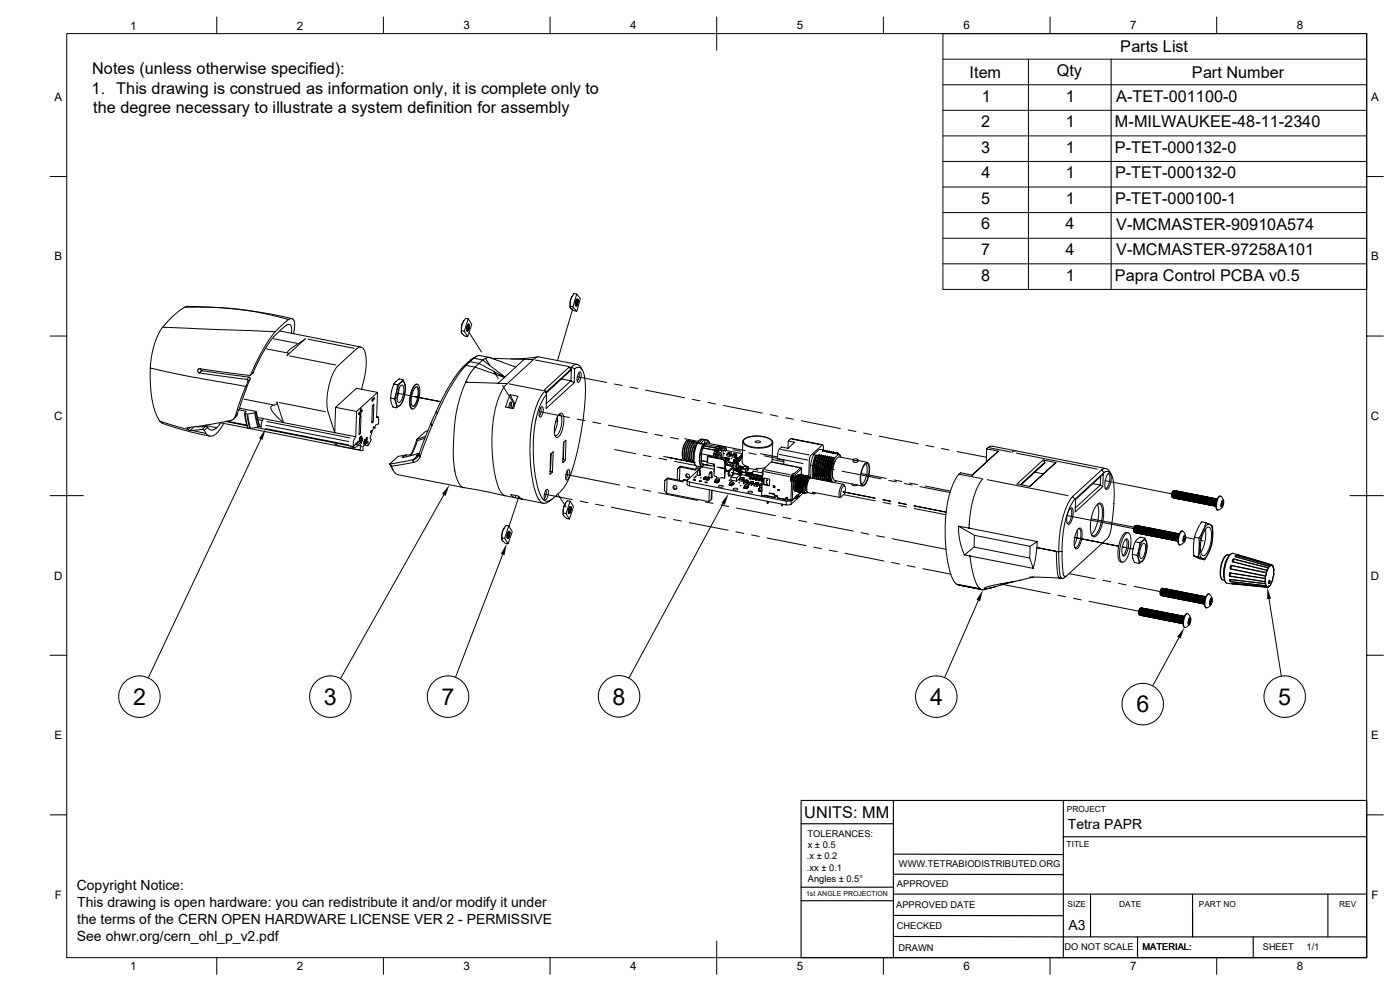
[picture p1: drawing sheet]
<svg xmlns="http://www.w3.org/2000/svg" width="420mm" height="297mm" viewBox="0 0 420 297" stroke-linecap="round" stroke-linejoin="round" font-family="sans-serif">
<defs><g id="words">
<g font-size="7">
<text x="40" y="211.3">2</text>
<text x="97.2" y="211.3">3</text>
<text x="132.5" y="211.3">7</text>
<text x="183.8" y="211.2">8</text>
<text x="279.1" y="211.3">4</text>
<text x="340.9" y="213.5">6</text>
<text x="383.5" y="211.3">5</text>
</g>
<g font-size="4.9">
<text x="336.1" y="15.6">Parts List</text>
<text x="27.6" y="22.2">Notes (unless otherwise specified):</text>
<text x="290.9" y="23.3">Item</text>
<text x="317" y="22.8">Qty</text>
<text x="357.6" y="23.3">Part Number</text>
<text x="27.5" y="28.1">1. This drawing is construed as information only, it is complete only to</text>
<text x="27.9" y="34">the degree necessary to illustrate a system definition for assembly</text>
<text x="294.5" y="30.4">1</text>
<text x="319.7" y="30.4">1</text>
<text x="334.9" y="30.4">A-TET-001100-0</text>
<text x="294.4" y="38.1">2</text>
<text x="319.7" y="38.1">1</text>
<text x="334.5" y="38.1">M-MILWAUKEE-48-11-2340</text>
<text x="294.3" y="45.8">3</text>
<text x="319.8" y="45.8">1</text>
<text x="334.5" y="45.8">P-TET-000132-0</text>
<text x="294.4" y="53.4">4</text>
<text x="319.7" y="53.4">1</text>
<text x="334.5" y="53.4">P-TET-000132-0</text>
<text x="294.3" y="61">5</text>
<text x="319.7" y="61.1">1</text>
<text x="334.5" y="61.1">P-TET-000100-1</text>
<text x="294.3" y="68.8">6</text>
<text x="319.7" y="68.8">4</text>
<text x="334.8" y="68.8">V-MCMASTER-90910A574</text>
<text x="294.3" y="76.4">7</text>
<text x="319.7" y="76.4">4</text>
<text x="334.8" y="76.5">V-MCMASTER-97258A101</text>
<text x="294.3" y="84.1">8</text>
<text x="319.8" y="84.1">1</text>
<text x="334.5" y="84.1">Papra Control PCBA v0.5</text>
<text x="241.3" y="245.3">UNITS: MM</text>
</g>
<g font-size="4.2">
<text x="320.3" y="248.4">Tetra PAPR</text>
<text x="23" y="266.9">Copyright Notice:</text>
<text x="23.1" y="271.9">This drawing is open hardware: you can redistribute it and/or modify it under</text>
<text x="23.2" y="277">the terms of the CERN OPEN HARDWARE LICENSE VER 2 - PERMISSIVE</text>
<text x="320.5" y="278.6">A3</text>
<text x="23" y="282">See ohwr.org/cern_ohl_p_v2.pdf</text>
</g>
<g font-size="3.5">
<text x="39" y="8.8">1</text>
<text x="89" y="8.8">2</text>
<text x="139" y="8.8">3</text>
<text x="189" y="8.8">4</text>
<text x="239" y="8.8">5</text>
<text x="289" y="8.8">6</text>
<text x="339" y="8.8">7</text>
<text x="389" y="8.8">8</text>
<text x="16.3" y="30.2">A</text>
<text x="411.3" y="30.2">A</text>
<text x="16.3" y="78.1">B</text>
<text x="411.3" y="78.1">B</text>
<text x="16.3" y="125.9">C</text>
<text x="411.2" y="125.9">C</text>
<text x="16.3" y="173.7">D</text>
<text x="411.2" y="173.7">D</text>
<text x="16.3" y="221.5">E</text>
<text x="411.3" y="221.5">E</text>
<text x="16.5" y="269.4">F</text>
<text x="411.4" y="269.4">F</text>
<text x="39" y="290.8">1</text>
<text x="89" y="290.8">2</text>
<text x="139" y="290.7">3</text>
<text x="189" y="290.8">4</text>
<text x="239" y="290.7">5</text>
<text x="289" y="290.8">6</text>
<text x="339" y="290.8">7</text>
<text x="389" y="290.8">8</text>
</g>
<g font-size="2.8">
<text x="242.2" y="250.9">TOLERANCES:</text>
<text x="242.1" y="257.6">.x ± 0.2</text>
<text x="242.3" y="254.3">x ± 0.5</text>
<text x="242.1" y="260.9">.xx ± 0.1</text>
<text x="269.7" y="259.7">WWW.TETRABIODISTRIBUTED.ORG</text>
<text x="242.3" y="264.3">Angles ± 0.5°</text>
<text x="269.1" y="265.9">APPROVED</text>
<text x="268.8" y="272">APPROVED DATE</text>
<text x="269" y="278.5">CHECKED</text>
<text x="269.5" y="285">DRAWN</text>
<text x="319.3" y="284.8">DO NOT SCALE</text>
<text x="342.7" y="284.8">MATERIAL:</text>
<text x="378.8" y="284.8">SHEET</text>
<text x="392" y="284.9">1/1</text>
</g>
<g font-size="2.5">
<text x="320" y="243.2">PROJECT</text>
<text x="320" y="253.7">TITLE</text>
<text x="320.2" y="271.9">SIZE</text>
<text x="335.7" y="271.7">DATE</text>
<text x="359.6" y="271.7">PART NO</text>
<text x="401.7" y="271.8">REV</text>
</g>
<text font-size="2.1" x="241.8" y="268.5">1st ANGLE PROJECTION</text>
</g></defs>
<g fill="none" stroke="#000" stroke-width=".3">
<path d="M20 10.1h390v276.9h-390zM65 5.1v5M115 5.1v5M165 5.1v5M215 5.1v10M265 5.1v5M282.9 17.7h127.1M308.5 17.7v69M315 5.1v5M333.3 17.7v69M365 5.1v5M410 10.1h-127.1v76.6h127.1"/>
<path d="M282.9 25.4h127.1M282.9 33.1h127.1M15 52.9h5M282.9 40.7h127.1M282.9 48.4h127.1M282.9 56h127.1M410 52.9h5M282.9 63.7h127.1M282.9 71.4h127.1M282.9 79.1h127.1M48.8 98.1l-1.4 2.3-1 2.6-1 4.2-.3 3.1M48.8 98.1l33.7 1.3"/>
<path d="M55.3 92.1l-3.1 2.4-3.4 3.6M55.3 92.1l.8-.3 4 .1 9.8 .6 7.9 1.1 9.8 1.9M55.3 92.1h8.8l7.5 .6 7.6 1.2 7.3 1.9M82.5 99.4l-3.7 5.5-3.2 6.6a.89 .89 0 0 1-.8 1l-15.1-2-.4 .4v.4l.6 .5M83.9 99.2l24.4 4.8M86.5 95.8l-4 3.6M86.5 95.8l1.2-.3 .6 .7 .1 1.8-.3 2M87.4 99.9v-2.1l-.4-.5-.4-.1-1 .5-2.9 2.6-1.5 1.8-2.1 3.1-3.1 6.4M138.4 99.5v.1M139.1 96.1l-.5 1.5-.2 1.8M139.3 99.3l1 1.6M139.7 95.4l.8 .1-1.2 3.8-.8-.2-.1-1 .4-1.3z"/>
<path d="M140 98.4v.1M140.1 97.9l-.1 .4M140.1 97.7l-.1 .8M140.2 97.6l-.2 1M140.3 97.3l.2 .2M140.4 97.3l-.4 1.7 .5-.9M140.5 97.5v.6M140.5 97.2l.3 .1M140.5 97.4l-.4 1.5M140.5 95.5l1 1.7-1.2 3.7-.8-.1-.6-.5-.5-.6 .1-.6M140.5 97.5l-.2 1-.3 .5M140.5 97.2a1.86 1.86 0 0 0-.3 2.1 1.88 1.88 0 0 0 .6-2"/>
<path d="M140.5 97.2v.9M140.6 97.1l.1 1-.5 1.1M140.7 99.6l3.7 5.9M140.8 97.3l-.3 1.5-.2 .4-.3-.1M140.8 97.4v.7l-.4 .9M171 91.9v.2M171.2 89.8l-.1 2M171.2 89.8l1-1.8 .8 .1-1.1 3.9-.8-.2M171.2 89.8l-.2 2.1M171.6 88.9l-.4 .9M171.8 88.5l-.2 .3M171.8 92.5l-4.5 15.5"/>
<path d="M171.9 92l1.1 1.3M172.7 90.4l-.1 .3M172.8 90.2l-.2 .7M172.8 90l-.2 1.1M172.9 89.8l.2 .8-.5 .9M173 88.1l1.1 1.4-1.1 3.8-.8-.2-.8-.5-.3-.8M173 89.8v.8l-.4 .9M173.1 89.7h.1l-.1 .9M173.1 90v.6M173.1 89.9l-.4 1.5M173.1 89.7l-.1 .1a1.55 1.55 0 0 0-.1 2l.5-1v-1M173.1 89.7l.3 .1"/>
<path d="M173.1 90.6l-.5 .9M173.2 89.6l.2 .9-.6 1.2M173.4 89.7l-.2 1.4-.4 .6h-.2M173.4 89.8v.9l-.4 .8M15 100.7h5M45.1 110.3v5.3l.5 4.1 1 3.8 1.4 2.7M45.1 110.3l10.5 2.3 18.1 3.2M59.9 111.8l14.2 1.9 .3 .6M60 110.5l.6 .6M60.6 111.1l14.3 2 .2 .5-3.6 9.3 2.2 .3 .1 .2-.4 .5 .6 .2 2.5-.4 .4-.3-5.1-1.1M60.6 111.1l-.7 .7M73.2 119.6l8.6 1.7"/>
<path d="M73.7 115.8l-1.5 3.8-1.6 5.1M74.4 114.3l-.7 1.5M74.7 113.1l-.6 .6M75 113.7l-.6 .5M75.9 111.6l-.6 .7M76 111.6l-.9 .8M79.9 104.6l6.2 1.1M82.1 101.5l7 1.4M86.9 106.7l13.8 2.7M89.5 103l-1.6 1.1a2.32 2.32 0 0 0-1.6 1.6l.2 .4-.4 .5 5.5-5.1-2.1 1.5M92.4 101.6l13.8 2.8M108.5 116.7l.7-3a13.5 13.5 0 0 0-.1-9.1l-.8-.5-1 .2-5.8 5.3a18.4 18.4 0 0 0-3.1 13.9l2 6.2 .3-7.6 6.2-5.7 6.3 1.2"/>
<path d="M111.7 119.8v.4v-.4l.5-.5zM112.2 119.3v.4l-.5 .5M117.2 119.3l.2 1.5 .5 1.2 1.1 .2M117.2 119.3l1 .2M118.2 115.1l-.8 2.2-.2 2M118.2 115.1l1 .2M118.2 119.5l.6 1.4M118.9 117.5l-.7 2M119 117.5l-.3 1.8 .1 1.6M119.2 115.3l-.3 2.2M119.4 117.9l3.6 .7M119.7 116.3l-.2 1.6-.5 1.5"/>
<path d="M120.1 115.7l.4-.3a1.56 1.56 0 0 1 .6 2.1 3.6 3.6 0 0 1-1.5 3.1 3.6 3.6 0 0 1 0-3.9zM120.3 114.6l-.6 .8-.7 2.1M120.3 114.6l-1.1 .7M120.3 114.6l.6-.8 .7 1.9-.3 2.9M120.3 114.6a.69 .69 0 0 1 .8-.2 .69 .69 0 0 1 .4 .8l.1 1.5-.3 1.9M120.9 113.8l-1.1-.2-1 .7-.6 .8M121.3 118.6l-.6 2-.7 .9M121.3 118.6l-.7 2.1-.6 .8M123.4 118.7l8.8 1.7-7.8-1.5M124.5 116.2l.6-.3a3.9 3.9 0 0 1 .1 4.2l-.5 1.1a.67 .67 0 0 1-.8 .6 .67 .67 0 0 1-.5-.8 7 7 0 0 1 1.1-4.8zM124.8 115.3l.4-.1a2.68 2.68 0 0 1 .7 2.8 6.4 6.4 0 0 1-1.9 4.6h-.2a2.68 2.68 0 0 1-.7-2.8 7.3 7.3 0 0 1 1.7-4.5zM125 115.9a5.2 5.2 0 0 1-.3 4.9l-.9 1"/>
<path d="M125.2 115.1a1.87 1.87 0 0 0-1.7 1.8 6.6 6.6 0 0 0-.1 5.5l.2 .1M138.9 110l-1.6 1.8-2.2 3.3-2.2 3.9-2 4.3M139.4 109.7l-.5 .3M139.7 114.6l-2.2 6.1-.7 3.2-.4 3.6-.4 10 .5 4 .7 2.3 .7 1.4 1.1 .9 12.6 2.5M139.8 109.5l-1.7 1.9-2.4 3.6-2.1 3.9-2.4 5.1M139.8 109.5l1.2-1.1-2.1 1.6M139.8 109.5l-.4 .2M139.8 109.5l2.7 .5 1.2-1.1 7.7 4.2M139.8 109.5h.1M140.2 114.6h-.5l12.5 .4M141 108.4l1.1-1 2.7 .5-1.1 1zM141.7 107.6l-1.6 1.3"/>
<path d="M141.7 107.6l.4-.2zM142.1 107.3v.1M143 106.7l-1.8 1.2M145.7 107.4l1.2 2.1M146.9 107.1l-3.3-.6-1.5 .9M147.6 107.4l9.7 .3M148.2 111.5l1.3 2M150.7 115.5l3.7 5.8M151.3 113.1l-8.8-3.1-1.4 1.8-1.4 2.6M152.2 115l-1.4 1.6-1.7 3.9-1.1 4.9-.4 5.5 .2 6.5 .9 5.8 1.2 3.7 .7 1.1 1 .6M152.8 115.1l10.2 2M153.1 118.3l2.3 .5-1.3 3.7-2.4-.5z"/>
<path d="M153.1 118.3l1.2 2.5-.6 1.6M154.7 110l-7.9-2.9-.8 .1-1.2 .7 6.7 5.1M157.3 107.7l2.7 .1M157.3 107.7l-7.9 7.2M160 107.8l.7-.6 .9-.3 11.5 2.3M160 107.8l-7.8 7.2M160.6 107.9l10.3 2M161.3 107l-5.1 .5-2.9 .1M163.6 117.2l-1.1 1.2-1.2 2.2-.9 2.6-.7 3-.7 6.2 .1 6.6 .5 3.7 .6 3.4 .8 2.3 .7 1.4 .7 .8 1 .3 .9-.3 1.4-1.1M163.6 117.2l.4 1.1M163.7 117.6l7.7-7v.2l-7.6 7M171.4 110.6l-.8-.5-7.3 6.8 .3 .3"/>
<path d="M171.4 110.8l-.1 3.3-2.9-.5M171.4 110l1-.7 .8-.1 .8 .5 .7 1.3M171.5 110l-.9 .1M171.5 110l.9 .6M172.3 114.7l-1-.6-7.4 6.8M172.4 110.6l.6-.4 .7-.1 1 .7 .5 1.3 .4 2.8v4.6l-.5 5-1.7 9.7-1.7 6.4-1.7 4.3-1.4 2-1.8 1.7-1.6 1.3-1.1 .4-.9-.3-.6-.6-1.2-2.9-.9-4.1-.5-6.2 .1-5.3 .7-5.3 1.4-4.5 1-2 .8-.8M172.4 110.6l-.1 4.1-8.5 7.7 .2-4.1M173.2 112.9l8.8 1.7M173.6 111.8l.3-.3a1.32 1.32 0 0 1 .3 1.8l-.6 1.3a1.32 1.32 0 0 1-.4-1.9zM173.6 111.8l.1 1.2-.6 1.1M184.3 115.1l2.3 .4M189 116l2.3 .5"/>
<path d="M193.7 116.9l11.7 2.3M207.7 119.7l2.3 .4M410 100.7h5M48 126.2l8.3 2.5 .6 .3h.7M48 126.2l.8 .7 4 1.3 4.4 1.3 5.7 1.2M56.1 128.3l.3 .4M57.1 128.1l-.7 .6M57.6 129l4.2 .9M57.6 129l3.3-.3 .4 .2 .5 1M58.2 128l-1.1 1M58.7 127.9l3.1-.1 .5 .3M61.5 127.5l3.5 .7"/>
<path d="M61.6 127.8l-.9 .9M62.2 128.1l-.9 .8M65.9 126.7l42.4 8.3M66.2 126.7l-1 1.4-1.3 .8-1-.1-.6-.7M67.1 126.9l-1.7 2.5-1.3 1.1-1.3 .2-1-.8M67.7 126.3l6.3 1.3M68.1 126.2l5.9 1.2M70.6 124.7l-.4 .7-.9 .6-8.3 1.6-4.8 .5-.1 .2 .2-.2M70.7 124.6l.5-.5-.2 .6-.9 .9M71.5 122.8l-.3 1.3M73.6 124.2l.7 3.9M73.7 123.2v.3"/>
<path d="M74.1 124.3l.8 3.9M74.3 124.3l.8 3.9M76.5 124l.8 3.8M76.6 124l.9 3.8M76.8 128.1l29.2 5.8M76.9 123.4l1 4.2a4.3 4.3 0 0 1-2.8 .8l-.9-.2-.8-4.3M76.9 123.7l.9 3.8M77.3 125.1l1.7 .3M77.3 125.7l1.4 .3M77.8 127.7l.5 .1M78.2 131.6l-33.7 71.6M79.7 128.5l24.9 4.9"/>
<path d="M79.8 127.5l24.8 4.8M80.1 126.3l24.8 4.9M82.3 121.4a1.03 1.03 0 0 0-1.1 .7 1.03 1.03 0 0 0 .5 1.2l1.5 1.7 1.8 1.6M83.1 120.5l1.9 6.2 21.7 4.2M83.1 120.5l-.1 .6-.7 .3M83.8 120.7l13.9 2.7M85 126.7l-5.9-1.2-.6 1.1-.2 1.6M100.3 132.7l.7 .8M100.7 122.1l6.3 1.2M106.3 131.5l-.3 .9v1.2M106.6 133.2l.4 .1 .4-1.1 .9 1.5M106.9 132.7l-.9 1.2v-.3"/>
<path d="M106.9 132.7l.2 .6M107.2 132.8l.5 .8 .6 .1-.4 1.2-7-1.4 .2-.6M107.4 133.3a1.44 1.44 0 0 1-2.4 .3M107.7 123.8l.4-.4zM107.7 129.8l.4 .1M107.9 132v.2zM107.9 125.1l.4-.4-.2 5.2-.4 .4zM107.9 131.6v.4zM108 131.2l-.1 .4zM108.1 123.8l-.1 1 .1-1-.4 .4v-.4v.4M108.1 130.9l.2-.1zM108.1 130.9l-.1 .3z"/>
<path d="M108.1 122.5v.9zM108.1 122.5l.2-.2zM108.2 132.4l.1-.2zM108.2 132l-.1 .1zM108.2 132.4l.2 .5M108.2 131.9l-.2 .3M108.3 122.3l-.1 1 .4-.4-.4 .4M108.3 130.8l.1 .6M108.3 130.8h.1M108.3 130.9v.1M108.3 130.7v.1M108.3 131l.1 .1z"/>
<path d="M108.3 131l-.3 .6v.5M108.3 132.2h.1M108.4 131.4h.1M108.4 131.1v.3zM108.5 131.7h.1M108.4 132.2h.1M108.6 131.3l-.1 .2zM108.6 131.5h.1M108.6 131.5l-.1 .2M108.6 122.9l-.6 1.9M108.6 132h.1M108.7 131.3v.7l-.5 .5 .2 .4-.2-.5"/>
<path d="M108.7 131.5v.2zM108.7 131.7v.1zM109.2 133l.1 .2zM109.2 132.7v.3zM109.3 132.2l-.1 .5zM109.3 133.4l1.1 .2v-1.2l-1.5 1.4v1.2l-.9-.1M109.3 132v.2zM109.5 131.7l-.1 .2zM109.6 131.8v.1M109.6 132.8l-.1 .2zM109.6 131.6v.1M109.6 131.7v.3"/>
<path d="M109.6 131.9l-.3 .4 .1 .7M109.7 132.5h.1M109.6 132.5v.3zM109.7 132.5l-.4 .6M109.9 131.9l.1-.3v1.1M109.9 131.7v.2zM110 131.5l-.1 .2zM110.1 131.2h.1M110 131.2v.3zM110.1 131.2l-.1 1.5v-1.1M111.4 129.1l-.1 .6zM111.4 129.1l-.1 .6"/>
<path d="M111.5 126.3l.5 .1M111.7 121.5l.4-.3-.1 5.2-.5 .4zM112 128.2l.5 .1-.4-.5-1.1 3.5 .3 .5-.9 1.8M113.3 125l-.3-.1 .5 .1M113.6 125.6l-.1-.5-.5 .1 .2-7.6-6.2 5.7-.3 7.6-.4 .6M113.6 125.6l-.1 1.3-.9 .5-.1 1M117 139l.9 1.9M117 139v.1M117.4 139.7l.8 1.7 1.1 .8 19.8 3.9M118.8 120.9a.69 .69 0 0 0 .4 .7 .69 .69 0 0 0 .8-.1M118.8 120.9l.2 1.3 1-.7M120.7 137l.5 .1"/>
<path d="M121.8 136.4l1.8 .1M121.8 136.4l-1.1 .6M121.8 136.4l-2.4 .4-2.4 2.2M123.5 122.6h.2M123.9 137.8v.8M124 138.6l-.1-.8-6.9 1.3 .4 .6M124 138.6l-6.6 1.1M125 131.7l-.8 2.6-1.1 2.1M125.2 132.1l-1.1 3-.8 1.3M125.6 135.8l-4.4 1.3h-.6l.1-.1M125.7 136.3l-.6 .9-1.1 .6 1.2-1.2M125.7 136.1l.3 .8"/>
<path d="M125.7 136.1l.4 .7M125.8 135.8l-.9 .8 .7-.2M126.1 136.8l-.8 1.2-1.3 .6M127.4 131.4l-1.5 .5a.43 .43 0 0 1-.5 .2 .43 .43 0 0 1-.3-.4M127.6 130.8l-2.5 .9M128.4 129.1l-.9 .3-2.4 2.3M129.2 127l-3.5 9.1M129.6 127.5l-3.5 9.3M130.9 123.3l-1.7 3.7 .4 .5 1.6-3.5M130.9 123.3h.1M130.9 123.3l.3 .7M152.7 122.2a1.43 1.43 0 0 1 .7-1.7l-.1 1.8"/>
<path d="M153 120.6l-.1 1.7M154.3 120.8l.3 .1M161.8 123.4l9 1.7M162.2 122.3l.1 1.2-.6 1.1M162.2 122.2l.3-.3a1.32 1.32 0 0 1 .4 1.8l-.7 1.3a1.32 1.32 0 0 1-.4-1.9zM165.4 136l-.4 5.1M166.7 126.2l.5 .2M167.2 124.9a8 8 0 0 1-.9 4.7M167.7 124.2h.2a3.3 3.3 0 0 1 .5 3.4 4.6 4.6 0 0 1-1.6 3l-.3-.1M167.8 124.1l.6-.3a2.64 2.64 0 0 1 .7 2.8 6 6 0 0 1-1.9 4.5h-.2a2.64 2.64 0 0 1-.7-2.7 7.8 7.8 0 0 1 1.5-4.3zM168.9 137.6v.2M169 132.6l.8-.7-.2 6.1-.8 .7z"/>
<path d="M169.2 132.5l-.2 5.1 .6 .4M173.1 125.6l2.4 .5M177.8 126.5l2.4 .5M182.5 127.4l11.7 2.3M184.4 134.7l6.3 1.3M193 136.4l2.3 .5M196.5 130.2l2.3 .4M197.7 137.3l2.3 .5M199.1 136.8l9 1.8M200.2 137l8.4 1.7M201.2 131.1l2.3 .5M202.4 138.3l6.2 1.2"/>
<path d="M204.2 139.7l4.5 1M205.4 131.5l4.1 .8M205.9 132l11.7 2.3M206.1 132.1a5.2 5.2 0 0 0-1.1 5.4M206.6 132.2a5 5 0 0 0-1 5.5M206.7 132.2l-.1-.2a1.72 1.72 0 0 0-1.5 1.8 5.1 5.1 0 0 0 0 3.9l.5 .1M206.9 132.6a5.2 5.2 0 0 0-.8 5.2M207 137.7l.2 .3M207.2 132.3l-.3 .2M207.3 132.2l-.2-.1a1.72 1.72 0 0 0-1.4 1.8 5.1 5.1 0 0 0 0 3.9h.5M207.7 132.5a5.2 5.2 0 0 0-1 5.4M207.8 132.4l-.1-.2a1.72 1.72 0 0 0-1.5 1.8 5.1 5.1 0 0 0 0 3.9l.5 .1"/>
<path d="M207.9 134.1l-.4 1.2a3.5 3.5 0 0 0 .3 2.8M207.9 134.1l.6-1.2h.6l-.4-.5a4.1 4.1 0 0 0-1.7 4.1l.2 1.4 .3 .3h.3M208 132.8a5.6 5.6 0 0 0-.9 4.9M208.1 133.8a.28 .28 0 0 0 .2 .4 .28 .28 0 0 0 .4-.3M208.1 133.8l-.5 1.7a2.48 2.48 0 0 0 .6 2.9M208.1 133.8l-.3 .3M208.3 132.5l-.3 .3M208.4 132.5l-.2-.2a1.72 1.72 0 0 0-1.4 1.8 5.1 5.1 0 0 0 0 3.9h.5M208.4 134.2l-.5 2.4 .2 1.2M208.7 133.9l-.5 1.7-.1 1.6M208.7 133.9h.1M208.9 133.4h-.4l-.3 .5"/>
<path d="M209.5 139.8l.7 .2M209.7 132.9l1.3 .3M209.8 132.9h.1M210.3 131.7a7.6 7.6 0 0 0-2.1 6.4l.5 1.5M210.4 138.1l.5 1M210.4 136l3.6 .6v.4M210.4 139.1l3.9 .7M210.4 138l1.7 .3M210.5 140l-.8 .7M210.7 133.5a8.3 8.3 0 0 0-.4 6.3l.1 .2M210.8 139.9l-.2 .1M210.8 139.9l3.5 .7"/>
<path d="M210.8 133.6l-.1 .5a7.2 7.2 0 0 0-.3 5.6l.2 .1M210.9 131.7l-1 .1-.9 1.3-.6 1.7-.3 2.2 .1 1.7 .4 .8 2 .5M210.9 134.2v.1M210.9 134.2l3.5 .8M210.9 134.3l-.5 1.7-.1 2.1 1.8 .3M210.9 134.3l3.5 .7M211 139.1l-.2 .8M211 133.2l.2 .4M211 131.7l-.6 .3-.6 .9M211 131.7l.6 .1-.3 1M211.1 133.5l3.8 .8 .2 .8h-.3v-.6M211.1 139.1l-.2 .4"/>
<path d="M211.2 133.6l3.5 .7M211.2 133.6l-.3 .6M211.3 132.8h.1M211.3 132.7v.1M211.3 132.8l-.3 .4M211.3 132.8h.4M211.3 132.9l.3 .1M211.4 139.2l-.6 .5M211.7 132.8h.2l-.7 .7M211.7 132.8l-.6 .6M211.9 132.8l3.7 .7M212.1 131.9l.2 .2"/>
<path d="M212.1 132h.1M212.1 131.9h-.9l-.9 1.1-.5-.1M212.2 132l.4 .2 .3 .8M212.2 136.7l4.4 .8-4.2-.8 .3-.2v.3M212.2 136.7l-.1 1.9 2.2 .6-.1 3.5 .7 .1M212.3 132.2l.6 .7M212.3 132.1l-.3 .7M212.3 136.9v1.7M212.3 120.6l2.4 .5M212.5 136.4l-.3 .3M213.9 139l.4 .7M214.4 135l-.4 1.7"/>
<path d="M214.7 134.3l.1 .2M214.7 134.3l-.3 .6M214.7 134.5h.1M214.8 134.9l-.7 2.1M215.1 140l2.3 .4M215.6 133.5l-.8 .7M215.6 133.5l.3 .2v.7M215.6 133.5l.2 .1M215.6 133.5h.1M215.7 133.5l7.8 1.5M215.8 133.9l-.7 .6M215.9 134.4h.2"/>
<path d="M215.9 134.4a2.96 2.96 0 0 0-1.4 2.7l.6-1.9M215.9 133.7l1.7 .3-.1 .6-1.6-.3M215.9 134.8a2.66 2.66 0 0 0-1.1 2.4M215.9 136.1l.2 .5-.2 .8M216 136l-.4 1.3M216 134.8h.2M216 135.6a1.82 1.82 0 0 0-.7 1.7M216 135.6l.5 .6-.3 1.3M216.4 137.3v.2M216.4 135a.53 .53 0 0 0-.5-.6 .53 .53 0 0 0-.6 .6l-.6 2.2M216.5 134.9l1.2 .2M216.5 134.9l-.1 .1"/>
<path d="M216.5 137.6l.8 .7 .2 .6M216.5 135.3l-.3-.4a2.32 2.32 0 0 0-1.2 2.3M216.5 137.2l1.3 .3M216.6 137.5l.8 .7 .2 .6M216.7 134.9l-.2 .4M216.7 137.2l-.3-.1v.2M217 135l-.2 2.2M217 135.8l.3 .2-.3 .1M217 121.5l11.7 2.3M217.5 134.7l.2 .5M217.6 139.4l2.3 .4M217.6 138.8l-.3 4.5 .2-4.4"/>
<path d="M217.6 134.1l.3 .6-.2 .4M217.6 138.8l-.1 .1M217.6 138.7l.1 .1M217.6 137.4l-.2 .8M217.6 138.3h.1M217.7 137.2l-.4-.1-.2 .2M217.7 137.1l-.2 .3 .2-.2 .7 .1M217.7 138.3l.4-.3v.4l-.4 .4zM217.7 137.9l.4 .1M217.8 135l4.9 1M217.8 137.6h.2v.3M217.8 137.5l-.2 1"/>
<path d="M217.9 139.1l-.1 .3M218 136.2l.9 .2v.4l-.9-.1zM218.4 137.7v.5l-.3-.1M218.4 135.8h1.1zM218.4 135.7v.1M218.4 135.8l.9 .1v.5l-.3 .3M218.4 135.8l-.3 .2M218.7 137.3h-.3l-.4 .3 .4 .1 .3-.4v.5l-.3 .4M218.9 136.4l.1-.2-.1 .6M219 139.4l.1 .3M219.3 137.3l.2 .1zM219.5 135.8l-.2 .6v-.5l-.3 .3-.9-.2-.1 .2"/>
<path d="M219.6 136.5l.9 .2-.1 .4-.8-.2zM219.6 139.7l-.1 .1M219.6 139.6l-.1 .1M219.7 138.8l.1-.2zM219.7 139.5l-.1 .3M219.7 138.8l-.7 .6-1.1-.3 .6-.5 1.2 .2-1.2-.2 .2-.2 1.1 .2 .1 .6M219.8 139.9l-1.1 1.1M219.9 139.9l.1 .2M219.9 134.8l2.3 .5M220 136.1l.9 .1v.5l-.3 .3M220 136.1l-.2 .3M220 136.1h1z"/>
<path d="M220 136v.1M220.1 138.3h.4M220.1 138.2h.1M220.1 138.4l1 .2-.2-.1M220.1 138.4h.4M220.1 138.5h.3M220.1 138l.8 .2M220.1 137.9v.5M220.1 138.4h.1M220.1 138.3l.4 .1M220.1 138h.4M220.1 138.5l.4 .1"/>
<path d="M220.2 138.1h.1M220.2 138.2l.3 .1M220.2 137.9l-.1 .1M220.2 138.1l.3 .1M220.2 137.9l.3 .1zM220.3 137.8l1.1 .2-.5 .1M220.3 137.8l-.2 .2M220.5 136.7l.1-.2-.2 .6M220.5 138h.1M220.5 138.2l-.3-.1 .7 .2M220.5 138v.2M220.5 138v.6"/>
<path d="M220.5 138.6h.1M220.5 138.5h.1M220.5 138.4h.4M220.5 138.3l.4 .1M220.5 138.2l.4 .1M220.5 138l.4 .1M220.6 138.5l.2 .1M220.6 138.6h.3M220.6 138h.3M220.6 138h.1M220.7 137.6v.1M220.7 137.7l.7 .1"/>
<path d="M220.7 137.7h.4M220.8 139.7v.8l-.7-.2 .5 .1M220.9 138h.1M220.9 137.5h.1M220.9 138.4l.3 .1M220.9 138.5v.1M220.9 138.5l.3 .2M220.9 137.5l.7 .1M220.9 137.5l.2 .2M220.9 138l-.1 .6 .4 .1M220.9 138v.1M220.9 138.3h.2"/>
<path d="M220.9 138l.3 .2M220.9 138.6h.1M220.9 138.1l.3 .2M220.9 138.3v.2M220.9 138.6l.3 .1M220.9 138.3l.3 .1M220.9 138.1h.1M220.9 138.1h.3v.5M220.9 138.1l.3 .1M220.9 137.2l-.6 .6M220.9 138.3v.3M220.9 138.1v.2"/>
<path d="M221 136.1l-.1 .6v-.5l-.3 .3h-1M221.1 138.4h-.2M221.2 138.2v.1M221.3 138.1l.9-.7-1 .9M221.3 138.3l.7-.6zM221.3 138.3l.7-.7zM221.3 138.3h.1M221.3 138.6l-.1 .1M221.4 138l-.2 .1M221.4 138.2l.8-.8-1 1zM221.4 138.1l.6-.6zM221.4 137.8h.1"/>
<path d="M221.4 137.2h.1M221.4 137.1v.1M221.4 137.2h-.5l1.2 .1M221.4 137.1h.1M221.4 137.2h.4M221.6 139l-.2 .1zM221.6 137.6h.1M221.6 137.6l-.5 .1 .3 .1M221.6 139l-1.2-.2-.1 .1 1.1 .2-1.1-.2-.6 .6 1.1 .2 .6-.6M221.6 139l.1 .7-.9 .8M221.6 137.6l-.5 .1M221.7 139.9l-.6 .5"/>
<path d="M221.7 139.7v.1M221.7 139.8l-1.1 .7M221.7 139.8l-.6 .6M221.7 139.9l1.2 .1M221.7 139.8l1.1 .3M221.8 137.2h.1M221.8 137.2l.3 .1M222 138h.1M222 136.9h.1M222 137.5l-1.1-.3-.6 .6M222 137.8l-.7 .7M222 137.8l.2-.2-1 1"/>
<path d="M222 136.9l-.2 .1M222.1 137.9l-.1 .1M222.1 137.3h.1M222.1 137.8l-.8 .8M222.1 137.3l-.1 .1M222.2 139.7l-.5 .2M222.2 136.7l-.4 .4 .3-.1M222.2 139.7h.1M222.2 136.8l-.1 .1M222.2 137.8l-1 .8 .8-.8M222.2 139.7v.1M222.2 137.3l-.1 .5"/>
<path d="M222.2 137l-.1 .1M222.2 137h-.1M222.2 136.7h-.1M222.2 137.8l-1 .9-.3-.1M222.2 137.6l-1 .9 .1-.2M222.2 136.5v.3l.5 .1M222.2 139.8h.1M222.2 139.8h.4M222.6 139.8l.3 .2M222.6 139.8v.1M222.6 139.8h.1M222.7 137l-.6-.1 .1 .3 .5 .1"/>
<path d="M222.7 136.1l-.5 .4 .5 .1M222.9 140l-.9 .8M222.9 132.7a6.7 6.7 0 0 0 6.2 1.5l1.5-.3 1.1-.9M222.9 139.9l-.1 .1M222.9 139.9l-.9 1.1 .8-.8M222.9 139.9h.1M223.2 131.8a7.9 7.9 0 0 1 8 0l.4 .5a1.86 1.86 0 0 1-2.2 1.6 7.4 7.4 0 0 1-6.2-1.1l-.2-.6zM223.3 139.8l1.2 .1-.1 .1zM223.3 139.7v.1M223.3 139.8l1.1 .2v.9l-.7 .6M223.3 139.8l-.7 .6M224.5 139.9l-.1 1v-.9l-.7 .6-1.2-.1"/>
<path d="M224.6 135.7l2.3 .5M226.6 132.3a1.08 1.08 0 0 1 1.5 .2 1.08 1.08 0 0 1-1.5-.2zM228.1 136l5.2 .9M229.2 136.6l11.7 2.3M231.1 124.3l2.3 .5M231.4 138.5l-2.3 2.2M231.4 138.5l8.8 1.7 .3 .4M231.6 138.5l.2-5.8-.2-.6-1.1-.8-1.8-.5-2-.2-1.8 .3-1.5 .6-.6 .7-.2 6.2 .2 .5 1.2 .9M231.6 137.7l3.6 .7M231.8 138.6l7.9 1.5M233.8 136.2l8.5 1.7M233.8 134.6l-.5 1.2-.1 1.8 2 .4-.1 1.2"/>
<path d="M234.3 134.7l8.5 1.7M235.7 125.2l2.3 .4M236.4 134.3v.1M236.5 132.2l1.9 .3-2 1.9-1.9-.4-.7 .6M237.3 131.5l-.8 .7-.1 2.1M237.4 131.4l9.4 1.9M237.6 131.6l8.6 1.7M240.4 126.1l11.7 2.3M243.2 139.4l2.4 .4M244.1 136.3l-1 3.2a7.7 7.7 0 0 0 .2 3.7 3.7 3.7 0 0 0-.9 4.5l1.8 .3M244.7 136.4l-.4 1.1a11.4 11.4 0 0 0-.5 5.5M244.8 136.4l-.6 1.8-.3 2.1v1.6l.4 .9"/>
<path d="M244.9 136.5l-.8 3.6v2.1l.4 1.3M244.9 136.4l-.8 2.9 .1 3.3M245.2 136.5l-.6 1.8-.4 2.1v1.6l.4 1.5M245.7 136.3l-.8 2-.3 2.1v2.1l.5 1.1M245.7 136.7l-.7 2.1-.2 1.7v2l.3 1.1M245.8 136.7l-.9 3.3v2.2l.3 1.4M245.8 136.3l-1 3.2-.1 2 .2 1.4M246.3 136.4l-.6 1.4-.5 2.6v2l.5 1.3-.3-1.3v-1.9l.3-1.9 .6-1.8M246.4 136.8l-.5 1.5-.4 2.2v2l.3 1.2M246.5 136.4l-1.1 3.2-.1 2.2 .2 1.2M246.7 135.2h.2M246.8 134.8l.3 .3"/>
<path d="M246.9 135.2h.1M247 136.9l-.7 1.9-.3 1.8v2l.4 1.2M247 136.9l-.6 2-.3 2.1v1.6l.4 1.2M247 135v-1.2l-.2-.4-3.7 3.3-.3 1-.2 5-.4 .1-.5 .7-.5 2.1M247.1 136.6l-.7 1.5-.4 1.9 .1 3.1M247.1 136.6l-.2-.1-.5 1.3-.6 2.6 .1 2.2 .4 1.2M247.1 136.5v.1M247.5 135l.3 .2M247.6 137l-.7 2-.3 2.1 .1 1.7 .4 1.2-.3-1.2-.1-1.8 .3-2 .6-2M247.6 136.6l-.8 2-.4 2.3 .1 1.9 .5 1.1M247.6 135.3h-.2M247.7 136.7l-.6 1.5-.4 1.8 .1 3.2"/>
<path d="M248.1 135.1l.3 .2M248.2 135.5h-.2M248.2 136.7l-.7 1.6-.4 2.6v1.8l.5 1.4-.3-1.6v-1.9l.9-3.5M248.3 137.2l-.7 2.1-.2 1.7v2l.3 1.1M248.3 136.8l-.5 1.2-.5 2.1 .1 3.2M248.6 135.6h.2M248.8 135.2l.2 .3M248.8 135.6h.1M248.8 136.9l-.7 1.9-.4 2.2 .1 2.1 .4 1.1-.3-1v-2.1l.3-2.1 .6-1.8M248.9 137.3l-.5 1.4-.4 2.4v1.8l.3 1.3M249 136.9l-1 3-.2 2.2 .2 1.4M249.3 135.7h.1"/>
<path d="M249.4 135.3l.2 .3M249.4 137l-.8 2.1-.3 1.9 .1 2 .5 1.3M249.5 137.4l-.7 1.9-.3 1.8v1.9l.4 1.3M249.6 137.4l-.7 1.9-.3 2.3M249.6 137l-1 3.2-.1 2.2 .2 1.2M249.9 135.8l.1-.3-.6 .2v-.4l-.8 .3 .2-.4-.8 .3 .1-.4-.7 .2v-.3l-.5 .3-.2-.1 .1-.4-1-.1-1.8 1.6 1.2 .2 .6-.2-.1 .4 .8-.3-.2 .4 .6-.3h.2l-.1 .4 .6-.3v.4l.6-.3 .1 .5 .7-.3-.1 .4 .6-.3 .1 .4 .7-.2M249.9 135.8l.7-.2-.1 .3 .2 .1 .5-.3-.1 .4 .4-.1-.1 .3M249.9 135.8h.1M250 135.5l.3 .2M250 135.8h.1M250.1 137.1l-.8 2-.4 2.5 .1 1.9 .6 .9-.5-1.3v-2M250.2 137.2l-.7 1.9-.4 2"/>
<path d="M250.2 137.2l-.6 1.3-.5 2.6M250.3 138.4l.1 .1M250.3 138.5l-.6 1.8a4.7 4.7 0 0 0 .2 3.2M250.5 138.2l-.2 .2M250.6 137.1a9 9 0 0 0-.9 7.3l.2 .1M250.6 137.1l-.3 .1M250.6 135.6l.3 .2M250.6 135.9h-.1M251.1 136.1h.2M251.2 135.7l.3 .3M251.4 136.3l.5 .1 .4 .6M251.4 136.3l-.8 .8"/>
<path d="M251.5 136l.6 .7M254.4 128.9l2.4 .4M256 137.6a1 1 0 0 1 1.3 .3 1 1 0 0 1-1.3-.3zM257.4 137.8l-.1 .6-.8 .2-.6-.3v-.5l-4.1-.9a3.5 3.5 0 0 0-1.9 3.3 4.6 4.6 0 0 0 .3 3.7l8.5 1.8M257.4 138l2.7 .6M259.1 129.8l2.3 .5M259.5 139.2l.6-.3a3.9 3.9 0 0 1 .3 4 2.89 2.89 0 0 1-1.6 2.5 3.9 3.9 0 0 1-.3-4zM259.5 138.9l.6-.3a3.2 3.2 0 0 1 .6 3.5 5.1 5.1 0 0 1-1.7 3.5h-.2a3.2 3.2 0 0 1-.6-3.4l.6-2.2zM259.6 139a3.9 3.9 0 0 1 .1 4.2l-.5 1.2-.8 .6M263.8 130.7l11.7 2.3M277.8 133.5l2.3 .4M282.4 134.4l2.4 .5"/>
<path d="M287.1 135.3l8.8 1.7M295.9 138.5l.1-4 3.5 .7-7.9 7.2M296 134.5l.7-.6 .9-.2 34.2 6.7M296.8 134.2l6.4 1.3M299.5 135.2l-7.8 7.2-3.5-.7-.5 .4M304.8 135.1h-.6l-.7 .4M304.9 135.8l24.2 4.8M312.9 137.9l-7.8 7.1 3.8 .8 7.9-7.2M313.4 138.5l-7.3 6.7M15 148.5h10M133.1 148.3l-30.9 55.1M151.1 158.5l-.6 2v1.2"/>
<path d="M151.3 158.2l-.2 .2M151.6 148.6l2.8 .5M151.8 157.5l.8 .1-1.2 3.8-.8-.2v-1.2l.2-1zM152.2 160l-.1 .4M152.3 159.8l-.2 .8M152.3 159.7l-.2 1M152.5 159.4l.1 .2M152.5 159.4l-.4 1.7M152.6 159.5l-.4 1.5M152.6 159.3a1.86 1.86 0 0 0-.2 2.1 1.88 1.88 0 0 0 .5-2M152.6 159.6v.6M152.6 159.3l.3 .1"/>
<path d="M152.6 157.6l1.1 1.7-1.3 3.7-.8-.1-.5-.4-.5-.7v-.6M152.6 159.3v.9M152.6 159.6l-.1 1-.4 .5 .5-.9M152.7 159.2l.2 .9-.5 1.2M152.9 159.5l-.1 1-.3 .6M152.9 159.4l-.2 1.4-.3 .5-.3-.1M154.5 149.2l-.7-.3-.6-.7 2.3 .5 1.2 .9 6.3 1.2M154.5 149.2l2.2 .4M154.7 148.5l-.2 .7M155.7 148.8l-3 9M163.3 148.1l8.4 1.6M163.7 147l.1 1.2-.6 1.1"/>
<path d="M163.7 146.9l.3-.3a1.32 1.32 0 0 1 .4 1.9l-.7 1.3a1.32 1.32 0 0 1-.3-1.9zM165 141.3l.1-.2 .6 .4-.7 .7 .2-6.1 .7-.7-.2 6.1M167.3 148.1l2.5 3.8M168.9 154.1l.1 .1M169.5 151l-.6 2 .1 1.1M169.7 150.7l-.2 .3M169.8 142.2l16.1 3.2M169.8 153.9l1 1.7M170.1 150.2h.9l-1.2 3.7-.8-.1v-.8l.3-1.6zM170.1 141.1l.2 1.2-.6 1.1M170.2 141.1l.3-.3a1.32 1.32 0 0 1 .3 1.8l-.7 1.3a1.32 1.32 0 0 1-.3-1.9zM170.6 152.6l-.1 .3"/>
<path d="M170.7 152.4l-.2 .7M170.7 152.2l-.2 1M170.9 152l.1 .8-.5 .9M170.9 151.9l.2-.1a1.58 1.58 0 0 1-.5 2.2 1.99 1.99 0 0 1 .3-2.1zM170.9 152l-.4 1.7M171 152.2v.6M171 152.1l-.4 1.4M171 150.2l1 1.6-1.2 3.8-.8-.2-.7-.6-.3-.5v-.5M171 151.8l.1 .9-.6 1M171.1 151.8l.2 .8-.6 1.3M171.3 152l-.1 1.3-.4 .5h-.2M171.3 152l-.4 1.7"/>
<path d="M174 150.2l2.4 .5M178.7 151.1l2.4 .5M183.4 152l11.7 2.3M188.2 145.8l2.3 .5M192.9 146.8l2.3 .4M197.4 154.8l2.3 .4M197.6 147.7l11.7 2.3M199.4 144l1-.7zM199.4 144l-.1 3 .7 .9M200.4 143.3l4.5 .9M202.1 155.7l2.3 .5M202.2 145.6a.64 .64 0 0 0 .1 .7 .64 .64 0 0 0 .7 .2"/>
<path d="M203.2 140.5l1-.8zM203.2 140.5v3l.3 .4M204.9 143.9l.2-.2 1.1 .2M206 142.1a.64 .64 0 0 0 .1 .7 .64 .64 0 0 0 .7 .2M206.2 145.2l.6 .4M206.2 144l-.1 1.2M206.2 144.1l-1.3-.2v.5l-4.8-.9-.1 4.4 12.7 2.4M206.2 143.9v.3l.6 .3 29.1 5.7-.1 1.1 1.5-.2M206.8 156.6l11.6 2.3M206.8 145.6l29 5.7M206.8 144.5v1.1M208 143.8h.7l-.5 .2z"/>
<path d="M208.2 143.1l.3 .1zM208.5 142.8h.4zM208.7 140.4l.3-.2 1.1 .2M209.1 142.3h.1M209.1 142.3l.8 .2M209.3 141.1l-3.1 2.8M209.3 141.1l-.2 1.2M209.5 141l-.2 .1M209.8 140.8l-.4 .2M209.8 144.1l.7 .1-.5 .1zM209.8 140.6l-1.1-.2v.5l-4.7-.9-.2 3.9M209.8 140.8l-.3 .1 .3 .2 .1 1.4"/>
<path d="M209.8 140.8l.2 .2M209.8 141.2l.3-.2v1.4l-.2 .1M209.8 140.8l-.2 .1M209.9 142.5h.1M210.1 143.2h.2zM210.6 140h.1M211.1 143.2l.4-.3h.3l-.3 .4zM211.5 144.5l.7 .1-.4 .1zM211.6 150.5l2.3 .4M211.8 142.9h.1M212.5 143.5l.4-.4v.5l-.4 .3zM212.5 143.5l-.4-.1v.5h.4"/>
<path d="M212.5 143l.9 .2M212.5 143l-.4 .4-.6-.1-.1 .4h-.3v-.5M212.5 143l-.7-.1-.3 .4-.1 .4 .7 .2M212.6 143l.1 .1M212.6 143h.1M212.8 146.8l-.1 3.5M213 141.7h-.1l-.3 1.3M213.1 141.6h.1M213.1 141.7l.3 1.5M213.1 141.5l-.2 .2M213.1 141.5h.2M213.3 141.4l.2 .2-.1 .3"/>
<path d="M213.3 141.4l-.2 .2M213.4 149.8l-.7 .5M213.4 143.1v.1M213.4 146.9v2.9l.1-.2 .1-2.6M213.6 141.6l.1 1.4-.3 .2M214.3 141l-.2 .2 .2 .2M214.4 144.4l.3 .2h-.3zM214.5 144.3l-.1 .1M214.5 143.9l.8 .1v.5l.4-.4M214.7 144.7h.2M214.7 144.4h.2M214.9 142.8a1.33 1.33 0 0 0 1.8 .4"/>
<path d="M214.9 144.5h.3v.2M214.9 142.8v.2M214.9 144.5v.2M215.2 144.5l.1 .1M215.3 144.6l-.4 .1M215.3 144l.4-.3v.4M215.6 145.6a.91 .91 0 0 1 1.3 .3 .91 .91 0 0 1-1.3-.3zM215.6 140.1l2.4 .4M215.7 144l.1 .2-.5 .4M215.7 143.7l-.8-.2-.4 .4v.4l.8 .2 .4-.4M215.8 144l-.1 .3v-.2M216.3 151.3l2.3 .5"/>
<path d="M216.7 143.2l.6 .1M216.7 143.1v.1M216.9 151l-28.2 52.2M217.5 140.8l1.1 .3M217.5 141l1 .2M217.5 141.2l1.1 .2M218.5 141.3h.1M218.6 141.1l.2 .2-.1 1.4h-.2l.1-1.4M218.6 141.8l-.2 .2 .2 .2M218.7 143.9h.2zM218.7 145.2l.3 .1v.2zM218.8 144.7l.9 .2v.4"/>
<path d="M218.8 145.2h-.1M219 142.5l-.3 .2M219 145.5h.3M219 145.3h.3M219 142.4v.1M219.3 145.3l.3 .3M219.3 143l1.1-1.1 1.7 .4-1.1 1zM219.3 145.3v.2h.4M219.4 141.6l1.8 .4M219.6 145.4l.1-.1v.2M219.8 141.8l.4 .3M219.8 140.9l8.9 1.8"/>
<path d="M219.8 141.7v.7M219.9 142.4h-.9M220 146.5a.91 .91 0 0 1 1.3 .2 .91 .91 0 0 1-1.3-.2zM220 140.2l-1.1 1M220.1 144.9l.1 .2-.5 .4M220.1 144.5l-.9-.1-.4 .3v.5l.9 .1 .4-.4v-.4l-.4 .4M220.1 140.1l-.1 1.4-.2 .3M220.2 144.9l-.5 .4M220.5 140.5v.1M220.6 140.4l-.5 .1M220.6 140.4l-.1 .2-.4-.1M220.8 159.4l2.3 .5"/>
<path d="M220.9 140.8h.1M220.9 140.8h.3M220.9 140.8l.3 .1M220.9 141h.1M220.9 141.1h.3M220.9 140.6l.3 .2M220.9 140.5v.6M220.9 140.6h.3M220.9 140.6l.3 .1M220.9 141l.7 .1M220.9 141h.3M220.9 140.7v.1"/>
<path d="M220.9 152.3l11.7 2.3M220.9 140.5l.4 .1zM220.9 140.9l.3 .1M221 143.3l-.1 .9M221.1 140.4l1 .2M221.1 140.4l-.2 .2M221.1 142.1l1 .1M221.2 140.6h.1M221.2 140.6v.2M221.2 140.8h-.3l.3 .1M221.2 140.9l-.3 .1M221.3 140.6h-.1"/>
<path d="M221.3 140.6v.6M221.3 140.6l-.1 .6M221.3 141.2h.1M221.3 140.6h.1M221.3 141.1h.1M221.3 141l.3 .1M221.3 140.9l.3 .1M221.3 140.9h.3M221.3 140.8h.3M221.3 141.1l.3 .1M221.3 140.6l.3 .1M221.4 140.2v.1"/>
<path d="M221.4 140.3l.8 .1M221.4 140.3l.7 .1M221.4 140.3h.4M221.5 141.7l.9 .2v.4l-.4 .4M221.5 141.6v.1M221.5 141.7l-.3 .3M221.6 140.1h.1M221.6 140.6h.1M221.6 140.7h.1M221.6 140.1l.2 .2M221.6 141.1l.4 .1M221.6 141.1l.3 .1-.3-.1"/>
<path d="M221.7 140.7l.3 .1M221.7 140.9l.3 .1M221.7 141v.2M221.7 140.7v.2M221.7 140.7l-.1 .6v-.2M221.7 140.8l.3 .1M221.7 140.8h.3M221.7 141h.2M221.7 141.3h.1M221.7 140.7h.1M221.7 141.6l.8 .1h-1zM221.7 141.2l.3 .1"/>
<path d="M221.7 141l-.1 .1M221.7 141.2h.1M221.7 140.9l.2 .1M221.7 141l.3 .1v.2M221.7 140.1h.1M221.7 140.1l.1 .2M221.7 144.7h.2zM221.8 143.6l.9 .2-.1 .5-.8-.2zM221.8 140.1l.5 .1M221.9 141.2l.1 .1M222 140.8v.2M222 140.8h.1"/>
<path d="M222 142.2v1l-1.1 1-1.7-.3 .1-.9M222.1 142.2l2.8 .5M222.1 141.2l-.1 .1M222.1 140.9l-.1 .2 .5-.5-.4 .4M222.1 140.6l-.1 .1M222.1 145.5l.2 .1zM222.1 140.6l-.4 .1M222.1 140.3l.1 .1M222.1 140.8l.7-.7zM222.2 140.4h-.1M222.2 140.3l-.1 .1M222.2 143.2l1 .1z"/>
<path d="M222.2 143.1v.1M222.3 143.2l.8 .1v.5l-.3 .3M222.3 143.2l-.4 .3M222.3 140.2l-.4 .1h.2M222.3 140.2h.1M222.4 140.2h.1M222.4 140.2l-.5 .1M222.5 140.8l-.5 .5-.7-.1M222.5 140.5l-.4 .4M222.5 140.5l1.1 .2v.9l-1.1-.2zM222.5 140.7l-.4 .3M222.5 140.7l-.5 .5 .1-.2"/>
<path d="M222.5 140.7l-.5 .6 .5-.5M222.5 141.7v.5l-.1 .1v-.4l-.3 .3M222.7 143.8l-.1 .5M222.8 140.2l-.7 .7M222.8 140.2h.1M223.1 144.5l-.1 .4 .9 .2M223.1 146.1l.3 .2h-.3zM223.2 144.3l.3-.2 .8 .1v.5l-.3 .3M223.2 144.3l.9 .2-.2 .2-.8-.2zM223.2 143.3l-.1 .5v-.5l-.3 .4-1-.1M223.3 145.6l.8 .2v.4M223.3 146l-.2 .1"/>
<path d="M223.4 146.4h.3M223.5 146.2h.2M223.6 140.7l.1-.1-.1 1M223.6 142.1v.4l.9 .2M223.7 146.4v-.2l.3 .1v.2M223.8 141.9l.8 .2h-1zM223.9 144.7v.4M223.9 143.7h.3zM224 146.3h.1M224.1 146.3l-.4 .1M224.1 145.8l.4-.4v.7l.1-.3M224.4 147.4a.91 .91 0 0 1 1.3 .2 .91 .91 0 0 1-1.3-.2z"/>
<path d="M224.5 142.2v.5M224.5 144.1l-.2 .6 .2-.6h-1l.8 .1-.4 .9M224.5 145.7l.1 .2-.5 .4M224.5 140.3l2.4 .4M224.5 145.4l-.8-.2-.4 .4v.4l.8 .2 .4-.4-.3 .4M224.6 144.8v.4l.9 .2M224.6 144.8h1zM224.8 144.7l.3-.3 .8 .2v.4l-.3 .3M224.9 142.4l-.3 .2M224.9 143.2l-.2 .2 .4 .2M225 142.9l.3 .1v.2l-.3-.1zM225 143.2l.3 .1-.2 .1"/>
<path d="M225 142.6l.4 .1zM225 142.7v.2M225.1 142.1v-.4l-1-.1 .9 .2-.4 .3-.1 .6M225.1 141.7l-.1 .5v-.4l-.9-.2-.3 .3M225.3 143.2v.1M225.3 142.2h.1M225.3 142.2h.1zM225.3 143.2l-.2 .4-.4-.2M225.3 142.9v.3M225.3 143.2l.5 .1M225.4 142.7l-.1 .3M225.4 142.7v.2"/>
<path d="M225.5 144.9v.5M225.6 143.6l.4 .2 .1-.2M225.8 143.3v.1M225.8 143.4h.3l-.1 .2M225.8 143.4l-.2 .2 .4 .2M225.8 143.3l.3 .1M225.9 142.8l-.1 .2M226.1 144.4l-.2 .6 .2-.6-.9-.2-.1 .2 .8 .2-.4 .8M226.1 141.2l-1.1 1M226.1 143.4h.1M226.1 143.1h-.3v.2M226.2 143.3l-.1 .3"/>
<path d="M226.2 145.1h1zM226.2 142.9l-.3-.1 .4 .1v.2M226.2 145.1v.5l.9 .2M226.3 142.9l-.1 .5 .5 .1M226.4 144.9l.3-.2 .8 .2v.4l-.3 .3M226.5 143.7l.3 .2 .2-.1M226.7 143.3v.2l.3 .1M226.7 143.5v.1M226.7 143.6l-.2 .1 .4 .1-.1 .1M226.7 143.6h.3M226.7 143.3h.3M226.8 143l-.1 .2"/>
<path d="M226.8 143h.4l-.1 .2M226.8 143h.3M227 143.6l-.1 .2M227 143.6h.1M227 140.4l-.1 .3M227.1 143.5l-.1 .2M227.1 145.2v.6M227.1 143.6h.5M227.1 143.1l-.1 .5M227.1 143.2v.1M227.1 143.3v.2M227.1 140.8l.2 .1z"/>
<path d="M227.5 144.9l-.4 .9M227.5 143.7h.1M227.5 143.7l-.1 .2 .3 .2M227.6 143.4v.2l.3 .1M227.6 143.4l.3 .1M227.6 146.9h-.1M227.6 143.7l.3 .1M227.6 146.5l.9 .1v.5M227.7 143.2l-.1 .2M227.7 144.7l-.2 .6 .2-.6h-1l.8 .2M227.7 143.2h.3zM227.8 147l-.3-.1v.3h.3"/>
<path d="M227.8 147.2h.2M227.8 147h.2M227.8 147v.2M227.9 145.4v.5l.7 .2M227.9 143.7l-.2 .3M227.9 143.5v.2M228 143.7l-.3 .4-.3-.2M228 143.7l.4 .2M228 143.3v.2M228 143.4h.1M228 143.4v.3M228 143.2v.2"/>
<path d="M228.3 144.1l.3 .1M228.4 147.1l.1 .1M228.4 143.9l-.1 .2 .3 .2M228.4 143.9h.2M228.5 147.2l-.4 .1v-.2h.3l-.1 .2M228.6 146.2l-.6-.1-.4 .4v.4l.9 .1M228.6 147.2h-.1M228.6 146.5l-.1 .1M228.6 143.3l-.1 .3M228.6 145.4h-.7l.7 .1M228.6 144.9l-.6 .4M228.6 143.6h-.1l.1 .2"/>
<path d="M228.6 141.7l-2.5-.5-1.2 1.1 3.8 .6M228.6 144.1h.1M228.7 143l-3.8-.7 .1 .8M228.7 143.3v.1M228.8 142.2h.1M228.9 142.2h-.1M228.9 142.2l-.2 .1M228.9 141.3l-.4 7.2M229 140.8l-.2 .2a.63 .63 0 0 0 .1 1M229.1 143.3l1.8 .3-.1 2-1.8-.4zM229.1 140.8l-.2 .5M229.2 145.1l.9 .2"/>
<path d="M229.2 143.3l-.2 1.9M229.3 148.7l-.8-.2 .9 .3M229.3 140.3v.2M229.3 141.4l7.5 1.4M229.4 148.8v-.4v.2l3 .6M229.5 140.2l-2.6 .2v.3M229.5 140.8l7.5 1.5M229.5 148.4l2.7 .6M229.5 148.6l-.1 .2M229.9 144l.2 1.4 .7 .1M230.1 143.5v.6l-.2-.1h.2M230.1 150.2l.1 .5 .2 .1"/>
<path d="M230.3 150.2l-.2 .1M230.5 150.3l-.1 .5-.1-.4M230.8 147.7l1.6 .5zM230.8 147.8v.1M232 145.5l.5 .1v.6l-.5-.1zM232.4 148.5l.9 .3M232.4 148.5v.5M232.5 148.5l.8 .1v.8l1.8 .3M232.5 145.8l-.5 .3M233 148.8l-.5 .4-.1-.2M233.3 146.9h.5M233.3 146.7l.6 .1-.1 .2-.5-.1z"/>
<path d="M233.3 149.2l1.7 .3M233.5 146.7l.1 .2M234.4 151v.4h.3v-.3M234.5 151.4l.2 .2M234.9 151.1l-.2 .5v-.2M234.9 155l2.4 .5M235.1 149.8l.4 .2M235.5 149.9h.1M235.8 149.1h.4l-.4 .3zM235.8 149.4h-.3v.5l-.4-.1v-.3M236.2 149.2l-.7 .8M236.2 149.1v.5"/>
<path d="M237.2 150l-1.3 .2M237.2 142.9v1.4h.3M237.2 149.8l-1-.2 .1 .3 1.4 .1M237.3 149.8l.1 .3M237.3 149.8h.4M237.4 150.1l-.1 1M237.4 143.8h.1M237.4 142.4l-.1 .6M237.4 144.6l-.1 4.9M237.5 144.3l.3 .2M237.5 142.5l-.1 1.2-.2-.4zM237.6 142.9l-.1 .4"/>
<path d="M237.7 142.4l.2 .3v.5l-.1 .4-.4 .2M237.7 142.8l-.1 .6M237.7 149.8v.2M237.7 142.7l-.1 .9zM237.8 142.7l-.2 .9zM237.9 144.8l-.2 4.7M238 143h.2l-.2 .8-.8 .5M238 141.9l-.1 1.4-.3 .6M238.1 145.5v1M238.1 145.5l.1 1.2 .6 .6M238.1 144.3l-.2-.3-.4 .3M238.1 144.3l-.2 .2"/>
<path d="M238.3 141.9l.3 .3M238.3 142l-.1 1M238.3 141.9h-.3l-.6 .5M238.3 144.1l-.2 1.4M238.3 149.4l.7 .1M238.5 149.3l.4 .1M238.5 149.1l-.7 .7M238.5 143v.3M238.5 149.1l-.8 .9M238.5 149v.1M238.6 149.1h.4M238.6 148.8v.2"/>
<path d="M238.6 148.8l.4 .1v.2M238.6 142.2v.7l-.3 .1M238.8 142.7l-.5 1.8-.1 1.6 .2 1 .6 .2M238.8 142.7l-.7 1.6M238.8 142.7h.1M239 149.1l.2 .3M239 149.4h.1M239 149.1v.3M239.1 148.4h.1M239.1 148.4l-.5 .4M239.1 148.4l.4 .1M239.1 149.4h-.1"/>
<path d="M239.4 142.6l-.8 1.8 .1 2.2M239.5 148.5h.1M239.5 148.5l-.4 .4M239.5 148.5l.1 .1M239.6 148.6h.1M239.6 148.9h.1M239.6 148.7l-.5 .4v-.2M239.6 148.9v.1M239.6 156l2.4 .4M239.6 149l-.4 .4M239.6 149l-.5 .4M239.6 142.3h-.4l-.4 .4"/>
<path d="M239.6 147.4l.3 .1M239.6 148.7v.2M239.9 147.5h.1M239.9 142.7l-.8 1.8 .1 2.2M240 140.3l-1.7 1.6M240 142.2l-.4 .1-.4 .6-.5 1.6-.1 2.1 .2 .6 .5 .2M240.1 147.8l-.7 .7M240.1 147.6v.2M240.1 147.7l-.8 .7M240.2 147.6h.1M240.2 140.2l.2 .3M240.2 147.6l-.1 .2"/>
<path d="M240.2 140.2v.1M240.2 142.3l-.4-.1-.4 .5-.7 2.2 .1 1.9 .3 .5 .4 .1M240.3 145.2v1.8l.4 .7h.3l-3.7 3.4M240.3 140.6l-1.6 1.5M240.3 145.2h.3M240.4 140.5v.1M240.4 142.8l-.8 1.9 .1 2.1M240.5 142.3l-.5 .2-.4 .8-.5 1.7 .1 1.8 .2 .4 .4 .3M240.5 140.5v.1M240.5 140.7l-.1 1.5M240.5 142.3h.1M240.5 140.6l-.1 1.7"/>
<path d="M240.7 145.2v1.8M240.7 145.2l.1 2.1 .5 .5M240.7 142.5l-.4-.1-.4 .5-.7 2.2 .2 1.9 .3 .5h.3M240.9 142.9l-.7 1.7v2.3M241.1 142.4l-.4 .1-.3 .3-.7 2.1v2l.5 .7M241.2 145.6h.1M241.2 145.6v1.1l.2 .9 .5 .2 .4-.2M241.3 142.5h-.5l-.5 .6-.6 2.2 .2 1.8 .2 .4 .4 .1M241.5 143l-.5 .7-.3 1.5M241.6 146.5h.1M241.6 142.5h-.3l-.5 .5-.6 2v1.9l.3 .6 .3 .2M241.7 146.9l.2 .5 .4 .1"/>
<path d="M241.7 146.8v.1M241.8 142.7l-.2-.2-.6 .4-.7 2.3M241.8 143.8v.1M242 143.1l-.5 .9-.3 1.2 .1 1.9M242 146.6h.1M242.1 142.6h-.3l-.5 .5-.6 2.1M242.1 143l.6-.3 .2 .3M242.1 143l-.6 1.4-.2 1.2M242.1 143l-.5 2 .1 1.9M242.3 142.7l-.4-.1-.5 .6-.6 2.1 .1 2.1 .3 .4h.4M242.4 143.4l-.7 1.6v1.9M242.5 144.1h.1"/>
<path d="M242.5 144.1l-.5 1.2v1.3M243.1 143.2v.1M243.1 143.3a1.13 1.13 0 0 0-1.2 1.3l-.2 2.3M243.1 143.2l-.5-.1-.5 .8-.4 1.5v1.5M243.3 143.3l9.7 1.9M243.8 143l.1 .4M243.8 143l.3-.2 .4 .6M244.3 156.9l11.7 2.3M244.7 147.7a.46 .46 0 0 1-.5 .3 .46 .46 0 0 1-.4-.5l8 1.6 .5-.1M247.9 140.3l2.4 .5M248.6 141.7l.1 1.4 .6 1.3M248.6 141.6l.3 2.7"/>
<path d="M248.6 141.6v.1M250.6 144.4l-.2 .2M250.9 144.1l-.7 .5M252.6 141.2l11.7 2.3M252.9 147.4l9.6 1.9M252.9 145.7l.2-.1a1.34 1.34 0 0 1 .4 1.9l-.1 .4-1.1 1.1-.1-1.4zM253.1 148.3l9.5 1.8M253.4 145.8l-.3-.6a2.48 2.48 0 0 0-1.4 2.8l.1 1.1M255.7 145.1a.87 .87 0 0 0 1.4 .3M257.1 145.3v.1M258.3 159.6l2.3 .5M258.3 141.9l7.6 1.5"/>
<path d="M264.9 149.8l2.3 .4M264.9 150.6l2.4 .4M266.6 144l2.3 .4M268.2 143.8l2.4 .5M269.5 150.7l2.4 .5M269.6 151.5l2.3 .4M271.3 144.9l2.3 .5M272.9 144.8l2.4 .4M274.2 151.6l9.6 1.9M274.3 152.4l9.5 1.9M276 145.8l9 1.8M277.6 145.7l7.5 1.5"/>
<path d="M287.6 157.7l.3 4.1 1.4 4.5M287.7 142.1l-1 1.3-1.4 3.2-.9 3.1-.6 4-.3 7.4 .3 4.2 .7 4 1.1 3.8 .8 1.5 .7 .6 7.6 1.5M287.7 142.1h.1M288.1 142.2l6.4 1.2M290.7 158.3l-3.1-.6 4.7 2.7M290.7 158.3l20.4 4M294.9 143.5l-1.6 2.3-1.4 3.9-.8 3.7-.4 4.9M296.2 143.8l24.2 4.7M306.4 145.3l7-6.5-.5-.9 3.9 .7-7.9 7.2M310.5 141.5l2.5 .5M320.1 154.5l19.9 3.9M320.9 152.4h.2a3.8 3.8 0 0 1-.4 4.1l-.3 .3h-.3"/>
<path d="M321.1 152.3l.4-.1a3.9 3.9 0 0 1-.1 4l-.6 .9-.3 .1a3.9 3.9 0 0 1 0-4zM321.8 148.8l.6 .8M322.5 149.6l8.8-8.1 .9-.2 1 .6 .5 1.1 .4 1.7 .1 5.2-.8 8.4-.9 2.7-12.8 11.8-.5-.2-.3-.7-.3-6.7M322.5 149.6l-1.6 2.5-1.3 4-.8 5-.2 4.1M322.7 149.7l8.3-7.6-.2 3.7-8.3 7.7zM323.1 159a6.6 6.6 0 0 1-.9 4.4M323.5 158.5h.2a3.1 3.1 0 0 1 .3 3.5l-.7 1.6-.6 .5-.3-.1M323.6 158.4l.4-.2a3.8 3.8 0 0 1 .4 3.9 2.89 2.89 0 0 1-1.6 2.4 3.8 3.8 0 0 1-.3-3.9zM327.4 155.5l12.7 2.5M329.2 151.2a10.2 10.2 0 0 1-1.8 9M329.3 151.1l.2-.1a1.64 1.64 0 0 1 1.2 2.1v1.1a8.7 8.7 0 0 1-2.4 6.3l-.4 .1-.4-.3M329.3 151a1.03 1.03 0 0 1 1.2 0 1.03 1.03 0 0 1 .5 1.1 11.4 11.4 0 0 1-2.1 8.5 1.03 1.03 0 0 1-1.2 .1 1.03 1.03 0 0 1-.5-1.1 11.4 11.4 0 0 1 2.1-8.6z"/>
<path d="M330.2 142.9l-.1 2.5-2.2-.5M330.5 140.9l.6 .7M330.8 145.8l-.7-.4-7.6 6.9M331.5 144.1l20 3.9M332.4 142h.1a3.8 3.8 0 0 1-.4 4.1l-.3 .3-.3-.1M332.5 141.9l.4-.2a3.9 3.9 0 0 1-.1 4.1l-.5 .8-.4 .1a3.9 3.9 0 0 1 .1-4zM333.3 142.2l-1-1.6-1.1-.2-.5 .3-9.2 8.4-1.4 2.5-1 2.6-.8 3.2-.5 3.7-.2 4.3 .5 7.2 .5 .8 .5-.1 .8-.6M337.7 160l.7-.3a2.81 2.81 0 0 1 .9 3 8.9 8.9 0 0 1-2.1 5.7l-.5 .1a2.81 2.81 0 0 1-.8-3.1 10 10 0 0 1 1.8-5.4zM337.9 159.6a3.9 3.9 0 0 0-2.2 3.5 6.4 6.4 0 0 0 .3 5.2l.7 .2M338 159.6l.5 .1M340.4 159.3l-.1-1 .4-.7-.3 .1-.3 .9v.8l.3 .2M340.5 157.6l-.5 1.1 .2 .8"/>
<path d="M340.6 157.6l-.4 .9 .2 .8M340.6 159.7h.1M340.9 157.4l-.3 .2-.3 1 .1 .8 .2 .3M341 157.6l-.3 .8v1l-.1-1 .4-.7M341 157.6l-.1-.2-.3 .3-.2 .9v.9l.4 .1M341.2 157.5l-.3 .4-.2 .8v.8l.3 .3M341.2 157.5h.1M341.3 159.8v.1M341.3 157.7l-.3 .8v1v-1l.3-.7M341.4 157.7l-.2-.2-.2 .3-.3 1 .1 .8 .4 .1M341.6 157.6l-.3 .2-.3 .8v.9l.3 .3M341.7 157.8l-.4 .8 .1 .9-.1-.9 .3-.7"/>
<path d="M341.7 157.7l-.4 .1-.3 1.1 .2 .8 .3 .1M341.9 157.6l-.5 1v.9l.3 .4M341.9 157.6h.1M341.9 157.9l-.2 1.7-.1-.9zM342 160h.1M342.1 157.8l-.3-.1-.4 1 .1 1 .3 .2M342.3 157.7l-.3 .2-.3 .9v.8l.3 .4M342.3 157.7h.1M342.4 157.9l-.3 .7v1l-.1-.8 .3-.8M342.4 157.9l-.1-.2-.2 .1-.3 1v.9l.4 .2M342.6 157.8l-.3 .1-.2 1v.9l.3 .2M342.7 158l-.3 .7v1l-.1-1 .4-.6"/>
<path d="M342.8 157.9l-.2-.1-.2 .1-.3 1 .1 1 .3 .1M342.9 158.2l.2-.1-.4 1 .1 .7-.2-.8zM342.9 157.9l-.3 .4-.2 .7v.8l.3 .3M342.9 157.9h.1M343.1 158l-.1-.1-.3 .1-.3 1 .1 .9 .4 .2M343.3 157.9l-.3 .3-.3 .9 .1 .8 .3 .3M343.4 158.2l-.4 .7 .1 1M343.4 158.2l-.3 .7v1M343.5 158.1l-.3-.2-.1 .2-.3 1 .1 .9 .3 .1M343.6 158l-.4 .5-.1 .8 .1 .7 .2 .2M343.6 158h.1M343.7 158.2l-.2 .6v1.1l-.1-.9 .3-.7"/>
<path d="M343.8 158.2l-.2-.2-.2 .2-.3 1.1 .2 .9h.3M343.8 160l-.1-.9 .4-.8-.4 .8 .1 .9M344 158.1l-.3 .1-.2 .8v.9l.2 .4M344.1 158.2l-.1-.1-.2 .1-.3 .9 .1 1.1 .3 .1M344.4 158.1l-.3 .2-.3 .9v.8l.3 .4M344.4 158.4l-.4 .8 .2 .9-.1-.9 .3-1-.3 .1-.3 .9 .1 .9 .4 .3M344.7 158.2l-.4 .3-.2 .8v.7l.3 .4M344.7 158.2h.1M344.8 158.5l-.4 .8 .1 .8-.1-.7 .4-1.2-.3 .2-.3 .9v.9l.4 .2M345.1 158.3l-.4 .2-.2 .9v.8l.3 .3M345.1 158.5l-.3 .7v1v-1l.3-.7M345.2 158.4h-.4l-.3 1 .1 1 .4 .1"/>
<path d="M345.4 158.3l-.4 .4-.2 .9v.7l.3 .3M345.4 158.3h.1M345.5 158.5l-.4 .8 .1 1-.1-1 .3-.7M345.5 158.5l-.2-.2-.2 .3-.3 1 .1 .8 .4 .1M345.7 158.4l-.3 .4-.3 .9 .1 .7 .3 .3M345.8 158.6l-.3 .8v.9l-.1-.9 .4-.7M345.9 158.6l-.1-.2-.3 .2-.3 1.1 .1 .7 .4 .2M346 158.5l-.5 1v.9l.3 .3M346 158.5h.1M346.2 158.7l-.4 .8 .1 .9-.1-.9 .3-.7M346.2 158.6l-.1-.1-.2 .1-.3 .9v1l.4 .2M346.4 158.5l-.2 .2-.3 .9v.8l.3 .4"/>
<path d="M346.5 158.8l-.3 .6v1.1l-.1-.9 .4-.8M346.5 158.7l-.3-.1-.3 1v1l.4 .1M346.8 158.6l-.3 .2-.3 .9v.9l.3 .3M346.9 158.8h-.4l-.3 .9 .1 .9 .4 .2M347.1 158.7l-.3 .1-.3 1 .1 .9 .2 .2M347.2 159l-.4 .6 .1 1-.1-.7 .5-1.1-.2-.1-.3 .3-.2 .8v.9l.2 .2h.2M347.4 158.8l-.3 .3-.2 .8v.8l.3 .3M347.4 158.8h.1M347.6 158.9l-.2-.1-.2 .2-.3 1 .1 .7 .4 .3M347.8 158.8l-.2 .1-.3 .8v1l.2 .3M347.9 159.1l-.4 .7 .1 1M347.9 159l-.3 .8v.9"/>
<path d="M347.9 159l-.1-.2-.2 .2-.3 1.1 .1 .9h.3M348.1 158.9l-.5 1v.9l.3 .3M348.1 158.9h.1M348.2 159.1l-.3 .8 .1 .9M348.2 159.1l-.3 .8v.9M348.3 159l-.1-.1-.3 .1-.3 .9 .1 1 .4 .2M348.5 159l-.3 .1-.3 .9v.8l.3 .4M348.6 159.2l-.4 .9 .1 .8M348.6 159.1h-.3l-.3 .9 .1 1.1 .3 .1M348.9 159l-.3 .2-.3 .9v.9l.3 .2M349 159.2l-.4 .9v.9v-1.1l.3-.6M349 159.2l-.1-.2-.3 .2-.3 .9 .1 1 .3 .1"/>
<path d="M349.2 159.1l-.4 .4-.2 .7 .1 .8 .3 .3M349.2 159.1h.1M349.3 159.3l-.3 .7v1l-.1-1 .3-.7M349.3 159.3l-.1-.2-.2 .2-.3 .9v1l.4 .1M349.5 159.2l-.3 .2-.2 1v.7l.2 .3M349.6 159.4l-.3 .7v1l-.1-1 .4-.7M349.7 159.3h-.4l-.3 1.1v.7l.5 .3M349.8 159.6l.2-.2-.4 .8 .1 1-.1-1zM349.8 159.2l-.3 .4-.2 .9 .1 .7 .2 .3M349.8 159.2h.1M350 159.4l-.1-.2-.2 .1-.4 1.2 .2 .9h.3M350.2 159.3l-.3 .3-.2 .7v.9l.2 .3"/>
<path d="M350.3 159.6l-.4 .7 .2 .9M350.3 159.5l-.3 .8v.9M350.4 159.5l-.3-.2-.2 .3-.2 1.1 .1 .7 .3 .1M350.5 159.3l-.5 1.1v.8l.3 .4M350.5 159.3h.1M350.6 159.6l-.3 .8 .1 .9-.1-.9 .3-.8M350.7 159.5l-.2-.2-.2 .3-.2 .8v1l.4 .1M350.9 159.8l.1-.2-.3 .7v1.1l-.1-.8zM350.9 159.4l-.3 .3-.2 .8v.7l.2 .5M350.9 159.4h.1M351.1 159.6l-.3-.1-.4 1v.9l.4 .2M351.3 159.5l-.4 .2-.2 1v.8l.3 .3"/>
<path d="M351.3 159.8l-.3 .6 .1 1.1M351.4 159.7l-.4 .7 .1 1M351.4 159.6h-.3l-.4 1.1 .1 .9 .4 .1M351.6 159.6l-.4 .4-.2 .8 .1 .7 .3 .3M351.6 159.6h.1M351.7 159.8l-.4 .7 .1 1v-1l.3-.9-.4 .2-.2 .9 .1 .9 .3 .2M351.7 148.8v-.8l.3-.9-.3 .4-.2 .8 .1 .7 .3 .1M351.8 147.3l-.3 .9 .1 .8M351.9 147.2h-.1M352 159.6l-.4 .4-.2 .9 .1 .8 .2 .2M352 159.9l-.3 .7v1M352 147.2l-.3 .8 .1 .9"/>
<path d="M352 159.9l-.3 .7v.9M352.1 159.8l-.1-.2-.3 .2-.3 1.1 .1 .8 .4 .1M352.3 159.7l-.4 .5-.2 .9 .1 .6 .2 .2M352.3 147l-.6 1v.8l.3 .4M352.3 159.7h.1M352.3 147h.1M352.4 159.9l-.4 .8 .1 .9-.1-.9 .3-.7M352.4 147.2l-.4 .9 .1 .8-.1-.8 .4-.8M352.4 159.9l-.3-.1-.3 .9v1l.4 .2M352.4 147.2l-.1-.2-.2 .2-.3 .8v1l.4 .2M352.6 159.8l-.2 .1-.3 .9v.8l.3 .4M352.7 147.1l-.3 .1-.3 .9v.8l.3 .4"/>
<path d="M352.7 160l-.3 .6v1.1l-.1-.9 .4-.8M352.8 159.9h-.3l-.4 .9 .1 1 .4 .2M352.8 147.3l-.4 .7 .1 1-.2-.8 .4-.9M352.8 149.1v-1l.3-.7-.4 .6 .1 1.1M352.8 147.2l-.3-.1-.4 1 .1 1 .4 .2M353 159.9l-.3 .1-.3 .9v.7l.3 .5M353 147.2l-.3 .2-.3 .8 .1 .9 .3 .3M353.1 149.4h.1M353.1 160h-.3l-.3 .9v.9l.4 .3M353.1 147.3l-.3-.1-.3 1.1 .1 .9 .3 .2M353.4 159.9l-.3 .2-.3 .9v.9l.3 .2M353.4 147.2l-.3 .2-.3 .9v.8l.3 .3"/>
<path d="M353.4 147.5l-.3 .7v.9v-.9l.3-1-.3 .2-.3 1 .1 .9 .4 .1M353.5 149.2l-.1-.9 .4-.8-.4 .8 .1 .9M353.7 160l-.3 .2-.3 .7v.8l.2 .5-.1-1.3 .2-.8 .3-.1M353.7 147.3l-.4 .3-.2 .9 .1 .8 .2 .2M353.7 149.6h.1M353.8 147.4l-.1-.1-.3 .1-.3 1.1 .1 .8 .4 .2M354 147.4l-.3 .2-.3 1 .1 .8 .2 .2M354.1 147.6l-.3 .8v.9l-.1-.9 .4-.8M354.2 147.5l-.2-.2-.2 .2-.3 1.2 .1 .8 .3 .1M354.3 147.4l-.5 1.1v.8l.3 .3M354.3 147.4h.1M354.4 149.7h.1"/>
<path d="M354.5 147.6l-.3 .7v1.1l-.1-.9 .4-.8M354.5 147.6l-.1-.2-.2 .1-.3 .9v1l.4 .2M354.5 159.1h.2M354.6 159.1a3.4 3.4 0 0 0-1.2 3.8l.3 .4M354.7 147.5l-.2 .1-.3 .9v1l.2 .2M354.7 147.5h.1M354.8 147.7l-.4 .9 .1 .8M354.8 149.8h.1M354.8 159.2a1.66 1.66 0 0 0-1.2 1.9 1.8 1.8 0 0 0 .4 2.2l1.4-1M354.8 159.2l.9 1.5M354.8 147.7l-.3 .7v1M354.9 147.6h-.4l-.3 .9v1l.4 .2"/>
<path d="M354.9 147.6l.3 .1M354.9 147.6l-.3 .8-.1 1 .3 .4 .2-.1M355.1 147.5l-.3 .2-.3 .9v.9l.3 .3M355.2 147.7l-.4 .8v1v-1l.3-.7M355.4 147.6l-.3 .2-.3 1 .1 .9 .3 .2M355.4 147.6h.1M355.5 149.9h.1M355.5 147.8l-.3 .7v1l-.1-1 .4-.6M355.6 147.8l-.1-.2-.3 .2-.3 1 .1 .9 .3 .1M355.8 147.7l-.4 .3-.2 .9v.7l.3 .3M355.9 147.9l-.4 .8 .1 .9-.1-.9 .3-.7M355.9 147.8h-.3l-.4 1.1 .1 .8 .4 .2"/>
<path d="M356.1 148.1l.1-.1-.3 .5v1.2l-.1-.9zM356.1 147.7l-.4 .5-.2 .9 .1 .7 .3 .2M356.1 147.7h.1M356.2 150.1h.1M356.2 147.9v-.2l-.3 .2-.3 1.2 .1 .8h.3M356.3 149.7l-.1-.8 .3-.9-.3 .9 .1 .9M356.4 147.8l-.2 .2-.3 .8v.8l.3 .5M356.6 148l-.1-.2-.3 .2-.3 .8 .1 1.1 .4 .1M356.8 147.9l-.3 .1-.3 .9v.8l.3 .4M356.9 148.2l-.4 .8 .1 .8-.1-.8 .3-1.1-.4 .4-.1 .7 .1 1 .3 .1M357 149.9l-.1-1.1 .4-.6-.4 .7 .1 1M357.1 148l-.3 .3-.2 .8v.7l.3 .4"/>
<path d="M357.1 148h.1M357.3 148.1l-.3-.1-.4 1.1 .1 .8 .3 .3M357.5 148l-.3 .3-.3 .9 .1 .7 .3 .4M357.5 148.3l-.3 .6 .1 1.1M357.6 148.3l-.3 .7v.9M357.6 148.2l-.3-.1-.3 1.1v.9l.4 .1M357.8 148.1l-.3 .3-.2 .9v.7l.3 .3M357.8 148.1h.1M357.9 148.3l-.4 .8 .1 .9v-.9l.3-1-.4 .2-.2 1 .1 .9 .4 .1M358.2 148.2l-.4 .2-.2 1.1 .1 .7 .2 .2M358.2 148.4l-.3 .8 .1 .9M358.3 148.4l-.4 .8 .1 .9"/>
<path d="M358.3 148.3l-.1-.1-.3 .1-.3 1.2 .2 .8 .3 .1M358.5 148.2l-.5 1v.9l.3 .4M358.5 148.2h.1M358.6 148.4l-.3 .9v.9l-.1-.9 .4-.8M358.6 148.4l-.1-.2-.2 .2-.3 .8 .1 1 .3 .2M358.9 148.3l-.3 .1-.3 1v.8l.3 .3M358.9 148.3h.1M358.9 148.5l-.3 .9 .1 .8-.1-.8 .3-1.1-.3 .2-.2 .9v.9l.4 .2M359.2 148.4l-.3 .2-.3 .8 .1 .9 .3 .3M359.3 150.7h.1M359.3 148.6l-.3 .7v1l-.1-1.1 .4-.6M359.4 148.5h-.4l-.3 1v.9l.4 .2"/>
<path d="M359.6 148.4l-.3 .2-.3 1v.8l.3 .3M359.7 148.6l-.4 .8 .1 1-.1-1 .3-.7M359.7 148.6l-.1-.2-.3 .2-.3 1 .1 .8 .1 .3 .3-.1M359.9 148.5l-.3 .2-.3 1 .1 .7 .3 .3M360 150.8h.1M360 148.7l-.3 .8v.9l-.1-1 .4-.6M360 148.7v-.2l-.3 .2-.3 1v.8l.4 .2M360.3 148.5l-.4 .4-.2 1 .3 .9M360.3 148.8l-.3 .8v.9v-.9l.3-.8M360.4 148.7l-.2-.2-.2 .3-.3 1.1 .1 .8h.4M360.6 149l.1-.2-.4 .9 .1 .9-.1-.9zM360.6 148.6l-.3 .3-.3 .7v.9l.3 .4"/>
<path d="M360.7 148.8l-.1-.2-.2 .2-.3 .8v1.1l.4 .1M360.8 150.6l-.1-.8 .4-.9-.4 .7 .1 1.1M361 148.7l-.3 .1-.3 .9v.8l.3 .5M361.1 148.8h-.4l-.3 .9 .1 1 .3 .2M361.3 148.8h-.2l-.4 1.1 .1 .8 .2 .3M361.4 149.1l-.4 .8 .1 .8-.1-.8 .3-1.1-.3 .3-.2 .8v1l.4 .1M361.6 158.6l.1 2.4a9.5 9.5 0 0 1-1.5 4.6M361.6 148.8l-.3 .3-.2 .9v.8l.3 .3M361.6 148.8h.1M361.7 149.1l-.4 .9 .1 .8M361.7 151.1h.1M361.7 149.1l-.3 .7v.9"/>
<path d="M361.8 149l-.4-.1-.3 1.1 .1 .9 .4 .1M361.8 156.7l1.5 .7a1.26 1.26 0 0 1 .5 1.5l-.3 4.3-1 2.6-1.1 2-1.4-.3-1.9-.9-.1-2.8 .4-3.2 1.2-2.7 .9-1.5 1.3 .3-.7 2.1-1.4 2.5M361.9 158.3l.7-.3a2.76 2.76 0 0 1 .8 3 7 7 0 0 1-2.3 5.5h-.2a2.76 2.76 0 0 1-.8-2.9 9 9 0 0 1 1.8-5.3zM362 157.4a.97 .97 0 0 1 1.1-.2 .97 .97 0 0 1 .5 1 11.3 11.3 0 0 1-2.2 9.1l-.6 .1a2.52 2.52 0 0 1-1.1-2.6l.1-.7a11.1 11.1 0 0 1 2.2-6.7zM362 148.9l-.4 .4-.2 .8v.7l.3 .3M362.1 149.1l-.4 .8 .1 .9-.1-.9 .3-.7M362.1 149.1l-.1-.2-.2 .1-.4 1.1 .1 .9 .4 .1M362.3 149l-.4 .3-.2 .9 .1 .8 .3 .2M362.3 149h.1M362.4 151.3h.1M362.4 149.2l-.3 .8v.9l-.1-1 .4-.7M362.5 149.1l-.1-.1-.3 .1-.3 1.1 .1 .9 .3 .1"/>
<path d="M362.7 149.1l-.3 .1-.3 .8v.9l.3 .4M362.8 149.3l-.4 .8 .1 .9-.1-.9 .3-.8M362.8 149.2h-.3l-.3 .8v1.1l.4 .2M363 149.1l-.5 1.1v.9l.3 .2M363 149.1h.1M363.1 151.4h.1M363.1 149.3l-.3 .9v.8v-1.1l.3-.5M363.1 149.3l-.3-.1-.3 1v.9l.4 .2M363.3 149.2l-.3 .3-.2 .8v.7l.3 .4M363.3 149.2h.1M363.4 151.5h.1M363.5 149.4l-.4 .7 .1 1-.1-.8 .3-.9"/>
<path d="M363.5 149.4l-.3-.1-.4 .9 .1 1 .4 .2M363.7 149.2l-.3 .3-.3 .9 .1 .8 .2 .3M363.8 149.5l-.3 .7v1l-.1-1 .4-.7M363.9 149.4l-.2-.2-.2 .2-.3 1v.8l.4 .3M364 149.6l-.1 1.7-.2-.7zM364 149.3l-.4 .4-.1 .8v.8l.3 .3M364 149.3h.1M364.2 149.5l-.1-.2-.3 .2-.3 1 .1 .9 .4 .1M364.4 149.4l-.4 .3-.2 .9 .1 .8 .3 .2M364.4 149.6l-.3 .8 .1 .9M364.5 149.6l-.3 .8v.9M364.5 149.5l-.3 .1-.3 1.1v.7l.4 .2"/>
<path d="M364.7 149.4l-.3 .4-.2 1v.7l.3 .2M364.7 149.4h.1M364.8 149.7l-.4 .8 .2 .9-.1-.9 .3-1.1-.4 .4-.2 1.1 .2 .7h.3M365 149.9l-.2 1M365.1 149.5l-.3 .1-.3 1 .2 1.1M365.2 149.6h-.3l-.2 .6-.1 1.1 .1 .4M366.1 148.7a1.37 1.37 0 0 0-1.1 1.5 2.8 2.8 0 0 0 .1 2.6l.2 .1M366.2 148.8a1.66 1.66 0 0 0-1.2 1.9 1.8 1.8 0 0 0 .4 2.2M366.3 148.7l.8 1.5M366.4 151.6v.1M366.4 151.6h.1M366.4 151.7l.2 .1"/>
<path d="M366.4 151.6l.2 .2M366.4 151.1l.5 .1M366.6 150.3h.1M366.6 150.3l.3 .1M366.6 150l.2-.1a1.48 1.48 0 0 1-.2 2.1 1.47 1.47 0 0 1 0-2zM366.7 151.7l-.1 .1M366.7 150.2l-.1 .1M366.7 150.1v.1M366.7 150.2l.2 .1M366.7 150.2l-.3 1.4M366.7 150.2l.3 .1M366.8 151.8l-1.3 1.1"/>
<path d="M366.9 151.2l-.3 .2 .1 .3h-.2M366.9 150.3l.1 .1M366.9 151l.1 .1M366.9 151.1l-.3 .7M367 151.1l-.1 .1M367 150.4l-.1 .6-.5-.1M367 150.3l-.1 .8M405 148.5h10M150.8 166.2l-14.1 36.8M151.4 161.4l1 1.6M225.4 160.3l2.4 .5M230.1 161.2l11.7 2.3"/>
<path d="M244.1 164l2.4 .5M248.8 164.9l2.4 .5M253.5 165.8l11.7 2.3M263 160.6l2.3 .4M267.5 168.6l2.3 .4M267.7 161.5l16.1 3.1M272.2 169.5l2.3 .5M276.9 170.4l8.3 1.7M287.3 175.1l6.4 1.3M287.7 175.3l6.4 1.3M291 166.6l19 3.7M291 166.6l.4 2.9 .8 3.5 .6 1.8 .9 1.4 .6 .5 .8 .1 3.4-.9"/>
<path d="M292.2 164l-2.9 2.3 1.7 .3M292.3 160.4l16.7 3.3-.1 3.6-16.7-3.3zM293.5 180l-10.1 23.1M300.1 175l14.9 2.9M308.9 167.3l1.1 3M308.9 172.9l9.1 .4M310.1 173l-13.2 2.6-1.7 .8 2.1-.2 7.1-2M311 164.1l-.4 3.5-.6 2.7M311 164.1l5.9 1.2M311 164.1h.1M311.1 162.3l-.1 1.8M311.1 162.3l-2.1 1.4"/>
<path d="M316.9 165.3l.3 6.7 .3 .9 .5 .4M316.9 165.3l.7 .1M317.3 178.4l2.4 .5M318 173.3l.6 .1M318.6 165.2l-.9 .2M320.7 171.9l7.8 1.5M322 179.3l2.4 .5M322.4 161.1l13.2 2.6M330.8 173.9l2.4 .5M335.5 174.8l2.4 .5M337.4 164l-.7-.1 3.2 .6M337.7 161.6l.4-.1a3.8 3.8 0 0 1-.1 4.2l-.6 .8-.3 .2a3.8 3.8 0 0 1 0-4.2z"/>
<path d="M337.8 161.5a5.2 5.2 0 0 1-1 5M339.7 166.2l.1 .9 .5 1.5 1.4 .3M339.7 166.2l1.4 .3M340.2 175.7l7.8 1.6M340.6 162.4l1.3 .2M341.1 166.5l.5 1.2M341.6 167.7l.1 1.2M341.7 164.6l-.6 1.9M341.7 164.6l-.2 2.1 .1 1M341.9 162.6l-.2 2M342.7 163.1l.5-.3a4.1 4.1 0 0 1-.7 4.6h-.2a4.1 4.1 0 0 1 .4-4.3zM343.5 161.3l-.8 .9-.8 .4"/>
<path d="M343.5 161.3l-1.4-.3-1.4 1.1-.7 1.8-.3 2.3M343.5 161.3l.5 1.2M343.7 160.3h.1M343.8 165.6l-.7 2.1-1.4 1.2M343.8 165.6l-.3 1.2a1.41 1.41 0 0 1-1.6 1.5l-.3-.6M344 162.5l.1 1.5-.3 1.6M344 162.5a.7 .7 0 0 0-.7-.7 .7 .7 0 0 0-.7 .6l-.9 2.2M344 162.5l.1 1-.3 2.1M344.4 160.4h.1M345.8 160.7h.1M346.6 160.5l-.1-1 .4-.7-.4 .9 .1 .9M346.8 160.9h.1"/>
<path d="M347.3 160.7l-.1-1 .4-.7-.4 .7 .1 1M347.5 161h.1M348 178.1l.1 .2M348.2 161.2h.1M348.4 176.6l.2-.1-.4 .9 .1 .8-.1-.8zM348.4 176.4l-.3 .6-.1 1.1M348.6 176.4l-.3 .3-.2 .7v.7l.3 .3M348.9 176.3l-.4 .2-.2 1v.7l.3 .4M348.9 176.6l-.3 .6 .1 1.1M349 176.5l-.4 .7 .1 1M349 176.4l-.3-.1-.1 .2-.3 1 .1 .9 .4 .1M349.2 176.4l-.4 .3-.2 .9 .1 .7 .3 .3"/>
<path d="M349.2 176.4h.1M349.2 178.7h.1M349.2 161.4h.1M349.3 176.6l-.3 .8v.9l-.1-.9 .3-.7M349.3 178.4v-.9l.3-1.1-.4 .3-.2 1.1 .1 .8h.4M349.3 176.5l-.2-.1-.2 .2-.2 1v.8l.4 .2M349.5 176.4l-.3 .3-.2 .7v.9l.2 .4M349.6 176.7l-.4 .8 .1 .9M349.8 176.5l-.5 1v.9l.3 .3M349.8 176.5h.1M349.9 178.8h.1M349.9 161.5h.1"/>
<path d="M350 176.7l-.4 .9 .1 .8-.1-.9 .4-.7M350 176.7l-.1-.2-.2 .2-.3 .8v1l.4 .2M350.2 176.6l-.2 .1-.3 .9v.8l.2 .4M350.2 176.6h.1M350.3 178.9h.1M350.4 176.8l-.4 .7 .1 1-.2-.8 .4-.9M350.4 176.7h-.3l-.4 .9 .1 1 .3 .2M350.6 176.7l-.3 .2-.3 .8 .1 .9 .2 .3M350.6 161.7h.1M350.7 176.9l-.3 .6v1.1l-.1-1.1 .3-.6M350.7 176.8l-.3-.1-.3 1.1v.9l.4 .2M350.9 176.7l-.4 .4-.1 .7v.8l.3 .3"/>
<path d="M350.9 176.7h.1M351 179h.1M351 176.9l-.3 .8v.9l-.1-.9 .4-.7M351.1 176.9l-.1-.2-.3 .2-.3 1 .1 .9 .4 .1M351.3 176.8l-.4 .3-.2 .9v.7l.3 .3M351.4 177l-.4 .8 .1 .9-.1-.9 .3-.8M351.4 177l-.1-.2-.3 .2-.3 1 .1 .8 .4 .2M351.6 176.8l-.3 .3-.3 1 .1 .8 .3 .2M351.6 176.8h.1M351.7 177.1l-.3 .8v.9l-.1-.9 .4-.8M351.7 177l-.1-.2-.2 .2-.3 1.2 .1 .8 .3 .1M351.9 177.2l.1-.1-.3 .7v1.1v-.9z"/>
<path d="M352 176.9l-.3 .1-.3 .9v.9l.3 .4M352.1 177.1l-.1-.2-.3 .1-.2 .9v1l.4 .2M352.1 178.9v-1l.3-.7-.4 .9 .1 .8M352.3 177l-.3 .1-.3 .9v.8l.3 .4M352.4 179.3h.1M352.4 177.1h-.3l-.3 .9v1l.4 .2M352.7 177l-.3 .1-.3 1v.9l.3 .3M352.7 162.1h.1M352.7 177.3l-.4 .9 .2 .8-.1-.8 .3-1.2-.4 .4-.2 .8 .1 1h.4M352.8 179v-.9l.3-.8-.4 .8 .1 1M353 177.1l-.3 .2-.3 1 .1 .9 .3 .2M353.1 179.4h.1"/>
<path d="M353.1 162.1h.1M353.1 160.1l-.3 .6v1.1l-.1-.8 .4-.9M353.1 177.3v-.2l-.3 .2-.3 1 .1 .9 .3 .1M353.4 177.2l-.4 .3-.2 .9v.7l.3 .3M353.4 177.5l-.3 .6v1.1M353.4 177.4l-.3 .8v.9M353.4 160.1l-.3 1v.7l-.1-.7 .4-.9M353.5 177.3l-.1-.1-.3 .1-.3 1.1 .1 .8 .4 .2M353.5 160.1l-.1-.2-.3 .2-.3 .9v.9l.4 .2M353.6 160.4l-.2 1M353.7 177.2l-.4 .5-.2 .9 .1 .7 .2 .2M353.7 179.5l.1 .1"/>
<path d="M353.7 163.3h.2M353.8 177.5l-.3 .6v1.1l-.1-.9 .3-.8M353.8 177.4l-.1-.2-.2 .2-.4 1.2 .2 .9h.3M354 177.3l-.2 .2-.3 .8v.9l.2 .3M354.1 177.5l-.3 .9v.8l-.1-.8 .4-.8M354.2 177.5h-.4l-.3 .8 .1 1.2h.3M354.4 177.4l-.3 .1-.3 .9 .1 1 .2 .2M354.5 177.6l-.4 .9 .1 .8-.1-.8 .4-.8M354.5 177.5l-.2-.1-.2 .2-.2 .8v1.1l.4 .1M354.7 177.5l-.3 .3-.2 .8v.7l.3 .4M354.7 177.5h.1M354.8 179.7v.1"/>
<path d="M354.8 177.7l-.3 .7v1v-1l.3-.7M354.9 177.6l-.3-.1-.4 1.1v.9l.4 .2M355 162.1h.3M355 161.5l.5 .1M355 162.1h.1M355 161.3l.5 .2M355 161.3v.8M355.1 177.5l-.3 .3-.3 .9v.8l.3 .2M355.2 177.8l-.4 .7 .1 1-.1-1.1 .3-.6M355.2 177.7l-.3-.1-.4 1.1 .1 .9 .4 .1M355.2 160.8h.4M355.3 160.5l.1-.1a1.48 1.48 0 0 1-.2 2.1 1.47 1.47 0 0 1 .1-2z"/>
<path d="M355.3 160.6h.1M355.3 160.6l.3 .1M355.3 160.6v.1M355.3 160.6l-.3 .7M355.4 177.9l.1-.1-.3 .8v.9l-.1-.6zM355.4 177.6l-.4 .3-.2 .9 .1 .7 .3 .3M355.4 177.6h.1M355.5 179.9h.1M355.6 177.8l-.3-.2-.2 .2-.2 1 .1 .9 .3 .1M355.6 160.7l-.2 .4 .2 .5-.5 .5M355.6 160.7v.6a.63 .63 0 0 1-.6 .9v-.1M355.7 161.1l2.5 .4"/>
<path d="M355.8 177.7l-.4 .2-.2 .7v.9l.3 .4M355.8 177.9l-.3 .7 .1 1M355.9 177.9l-.4 .8 .1 .9M355.9 177.8l-.1-.1-.3 .1-.3 1.2 .1 .8 .4 .1M356.1 177.7l-.4 .5-.2 1 .1 .5 .3 .3M356.1 177.7h.1M356.2 177.9l-.3 .9v.9l-.1-.9 .4-.8M356.2 177.9l-.2-.1-.4 .9v1l.4 .2M356.4 178.1l.2-.1-.4 .9 .1 .8-.1-.8zM356.5 177.8l-.3 .1-.3 .9v.9l.3 .3M356.6 178l-.1-.2-.2 .1-.4 1 .1 .9 .4 .2M356.8 177.9l-.3 .2-.3 .8v.8l.3 .4"/>
<path d="M356.9 178.1l-.4 .9 .1 .8M356.9 178.1l-.3 .7v1M357 178h-.4l-.3 1v.9l.4 .2M357.1 177.9l-.4 .5-.1 .7v.8l.3 .3M357.1 177.9h.1M357.3 178.1l-.4 .8 .1 1-.1-1 .3-.7M357.3 178.1l-.1-.2-.3 .2-.3 1 .1 .8 .1 .3 .3-.1M357.5 178l-.3 .2-.3 1 .1 .7 .2 .4M357.5 178.3l-.3 .6 .1 1.1M357.6 178.2l-.3 .8v.9M357.6 178.2l-.1-.2-.2 .2-.3 1v.8l.4 .2M357.8 178.1l-.3 .3-.2 .9v.8l.3 .2"/>
<path d="M357.8 178.1h.1M357.9 178.3l-.3 .8v.9l-.1-.9 .4-.7M358 178.2l-.2-.1-.2 .2-.3 1.1 .1 .8 .4 .1M358.1 166.6l1.6 .3 1.7 .9M358.2 178.1l-.4 .3-.2 .7v.9l.3 .4M358.2 178.4l-.3 .8 .1 .9M358.3 178.4l-.4 .8 .1 .9M358.3 178.3l-.1-.2-.2 .2-.3 .9v1l.4 .1M358.4 161l1.3 .3 .1 2.3-.3 3.3M358.5 178.2l-.5 1v.8l.3 .5M358.5 178.2h.1M358.6 178.4l-.3 .9v.8l-.1-.8 .4-.8"/>
<path d="M358.6 178.4h-.3l-.3 .8 .1 1 .3 .2M358.9 178.3l-.4 .3-.2 .8 .1 .9 .2 .2M358.9 178.3h.1M359 178.5l-.4 .9 .1 .8-.1-.8 .3-.8M359 178.4l-.1-.1-.3 .1-.2 1v1l.4 .1M359.2 178.4l-.3 .2-.3 .9 .1 .8 .3 .3M359.4 178.5l-.4-.1-.3 1.1 .1 .9 .4 .2M359.6 178.4l-.3 .2-.3 1v.7l.3 .3M359.6 178.7l-.3 .7 .1 .9 .2-1.9-.4 .5-.2 .7 .1 .9 .4 .1M359.9 178.8l-.2 .7v.9l-.1-.9zM359.9 178.5l-.4 .3-.2 .9 .1 .8 .3 .2M360 178.6v-.1l-.3 .1-.3 1.1 .1 .9 .3 .1"/>
<path d="M360.3 178.6l-.3 .1-.3 .8v.9l.3 .4M360.3 178.8l-.3 .8 .1 .9M360.3 162l.6 .1M360.3 178.8l-.3 .8v.9M360.4 178.7h-.4l-.3 .8 .1 1.1 .4 .2M360.6 178.6l-.3 .2-.3 .9v.8l.3 .3M360.7 178.8l-.3 .7v1.1l-.1-.9 .4-.8M360.7 178.8l-.3-.1-.3 1v.9l.4 .2M360.9 178.7l-.3 .3-.2 .8v.7l.2 .4M360.9 178.7h.1M361 178.9l-.4 .9 .2 .8M361.1 178.9l-.4 .7 .1 1"/>
<path d="M361.1 178.9l-.3-.1-.4 .9 .1 1 .3 .2M361.3 178.7l-.3 .3-.3 .9 .1 .8 .2 .3M361.4 178.9l-.3 .8v1l-.1-1 .4-.7M361.4 178.9l-.1-.2-.2 .2-.3 1v.8l.4 .3M361.6 179.2l-.3 1M361.6 178.8l-.5 .9v.9l.2 .4M361.6 178.8h.1M361.7 178.9l-.3 .1-.3 .7 .2 1.3M362.5 178h.2M362.5 178a3.4 3.4 0 0 0-1.1 3.7l.3 .4M363.2 179.6h.1M363.2 179.4l.1-.2a1.48 1.48 0 0 1-.1 2.2 1.47 1.47 0 0 1 0-2z"/>
<path d="M363.3 179.5h.1M363.3 179.5l-.1 .1 .3 .1v.7M363.3 179.5l.2 .2M363.3 179.5a.52 .52 0 0 1 .4 .4 .52 .52 0 0 1-.2 .5M363.3 179.5l-.3 .7a.52 .52 0 0 0-.2 .5 .52 .52 0 0 0 .4 .4M363.6 179.5l-.8-1.4a1.66 1.66 0 0 0-1.2 1.9 1.8 1.8 0 0 0 .4 2.2l.8-.4 .5-.7M368.1 166.3a6.9 6.9 0 0 0-2 5.7l.2 .9 .4 .8M368.3 167.1a9.5 9.5 0 0 0-1.1 6M368.8 172.4l.2 .3M368.8 172v.4M368.9 172h.1M368.9 166.4l-.8-.1-.7 .5-.6 1-.6 1.9-.2 1.8 .1 1.3 .5 .9 .8 .2"/>
<path d="M368.9 172.3l-.1 .1M368.9 172.3l.1 .3M368.9 172v.3M369 174.2l.2 .2 10.5 1.2M369 171.8l-.1 .8M369 172.7l10.4 1.7M369 172.6l10.5 1.7M369 171.7l10.5 1.7M369 173.8l-.1 .1M369 173.8l.1 .3M369 171.7h.1M369 172.7h.1"/>
<path d="M369 173.9l.1 .2M369 171.7l-.2 .3M369 171.7l-.1 .3M369.1 170.1v.4l10.5 2.2-.1 .6M369.1 173.7h.1M369.1 173.7l-.1 .1M369.1 170.1h.1M369.1 173.7l-.1 .5M369.1 173.7l10.4 1.2M369.1 174.1l.1 .2 10.5 1.2M369.1 174.1h-.1M369.1 173.7l.1 .5"/>
<path d="M369.1 169.8v.3M369.1 169.8h.1M369.2 170.5h.1M369.2 170.5l10.4 2.1 .2-.9M369.2 170.2v.3M369.2 169.8v.3M369.3 174.3v.1M369.4 169.6l-.2 .8M369.4 169.5l-.3 .3M369.4 169.5l10.4 2.1 .2-.6M369.4 169.5l-.2 .7M369.4 169.5l10.4 2.2"/>
<path d="M369.4 169.5h.1M369.5 174.9h.2M369.5 174.9l.1 .1M369.5 174.8l10.4 1.1M369.5 174.8v.1M369.6 174.8h.1M369.6 175h.2M369.7 174.9h.1M369.7 168.1l.1 .3M369.7 165.9a6.2 6.2 0 0 0-2.3 4.8 5 5 0 0 0 .6 4.1M369.7 174.9l-.1 .1M369.7 168.1h.1"/>
<path d="M369.7 174.9l.2 .1M369.8 168.4l10.2 2.6M369.8 168.3l10.3 2.6M369.8 168.4h.1M369.8 175l10.4 1M369.8 168.1v.2M369.9 167.8h.1M369.9 174.9v.1M369.9 175l10.3 1M369.9 175h.1M370 167.8l-.2 .3M370 167.9l-.2 .2"/>
<path d="M370.1 167.6l-.3 .7M370.1 167.6l-.1 .2M370.1 167.6l10.3 2.6M370.2 167.5l-.5 .6M370.2 167.5l10.2 2.6M370.2 167.6h.1M370.6 166.7l.1 .1M370.6 166.6v.2M370.6 166.8h.1M370.6 166.8l10.1 2.9M370.7 166.8h-.1M370.7 166.5l.1 .1"/>
<path d="M370.8 166.6l-.1 .1M370.8 166.6l-.1 .2M371 166.5l-.2 .3M371 166.5l-.2 .1M371 166.5l10.1 2.8M371.1 166.5h-.1M371.1 166.5l-.5 .1M371.1 166.5l10 2.8M371.4 166.3h.1M371.4 166.3l-1.8-.5-.7 .6-.9 1.3-.7 2.7-.1 2.4 .3 1.4 .5 .6 1.8 .2M371.5 166.3l9.9 2.9M371.5 166.3h.1"/>
<path d="M379.5 175h.1M379.5 174.4v.5M379.5 173.4l-.1 .8M379.5 174.3h.1M379.5 174.9h.1M379.5 174.9l.2 .1 .1 .5M379.6 174.9l.1 .6M379.6 173.4l-.1 .9M379.6 174.4l-.1 .5M379.6 172.6v.1M379.7 175.6l.2 .2M379.7 172.7l-.2 .7"/>
<path d="M379.7 175.5h.1M379.7 175.6h.1M379.8 175.5l-.2 .1M379.8 175.6l.1 .3M379.9 175.9h.1M379.9 171.7v.5l-.3 .5M379.9 175.8h.1M379.9 175.9l.3-.2 .1 .2M380 171l.1 .1M380.1 175.8l.1 .2M380.1 170.9v.1M380.2 171.1l-.4 .6"/>
<path d="M380.2 176h.1M380.3 175.9l-.1 .1M380.4 170.2l-.3 .7M380.4 170.2h.1M380.4 170.1v.1M380.5 170.3l-.3 .7M380.5 175.9h.1M380.5 175.9l-.2 .1M380.5 175.9l-.3 .1M380.7 169.8l-.3 .3M380.7 169.8l-.2 .4M380.7 169.7h.1"/>
<path d="M380.7 179.5l3.7 23.1M380.8 174l.1 .5-.3 .3 .2-.9 .2 .3-.3 .7M380.8 175.6h.1M380.8 173.9a.61 .61 0 0 1-.1 1l-.1-.3zM380.9 175.6h.1M380.9 175.6l-.4 .3M381 175.5h.1M381 175.5l-.4 .4M381 175.5l-.1 .1M381.1 169.4l-.3 .4zM381.1 169.3l.1 .1M381.2 175.1l-.2 .5"/>
<path d="M381.2 175.1h.1M381.2 175.1l-.2 .4M381.3 169.2l-.2 .1M381.4 169.2h.1M381.4 169.2v.1M381.4 169.3h.1M381.4 169.4l-.2 .1M381.4 169.3l.3 .1M381.4 169.3l.1 .2M381.5 169.4l.3 .1h-.2M381.6 174.3l-.4 .7M381.6 174.3h.1"/>
<path d="M381.6 174.3l-.4 .8M381.7 169.4v.1M381.8 169.5h.1M381.8 169.5l.1 .2M381.8 173.7h.1M381.8 173.7l-.2 .6M381.8 169.5l.2 .8M381.9 169.8h.1M381.9 169.8l.2 .6M381.9 169.7v.1M382 172.6h.1M382 172.7h.1"/>
<path d="M382 172.7l-.2 1M382 172.6v.1M382 170.3h.1M382.1 170.3h.1M382.1 170.3v.1M382.1 170.4h.1M382.1 170.5v.5M382.1 171h.1M382.1 172h.1M382.1 172v.6M382.1 171v.9M382.1 171.9v.7"/>
<path d="M382.1 170.4v1.5M15 196.4h5M326.7 180.2l14.9 3M341.9 182.5l-.1 .1a1.51 1.51 0 0 0 0 1.6M342.1 182.3l-.2 .1M342.1 182.4l-.3 .7 .1 1-.1-1 .4-.8-.3 .1-.3 1 .1 .7 .3 .2M342.4 182.2l-.3 .3-.3 1 .1 .7 .3 .2M342.5 182.4l-.3 .8v.9l-.1-.9 .4-.7M342.6 182.3l-.4 .1-.3 1.1 .1 .8 .3 .1M342.7 182.2l-.5 1v.9l.3 .4M342.7 182.2h.1M342.9 182.5l-.4 .8 .1 .9-.1-.9 .4-.8"/>
<path d="M342.9 182.4l-.3-.1-.3 1v1l.4 .1M343.2 182.3l-.3 .2-.3 .8v.9l.3 .4M343.2 184.6h.1M343.2 182.5l-.3 .9v.8v-1l.3-.6M343.2 182.5v-.2l-.3 .1-.3 .9v1l.4 .2M343.5 182.4l-.3 .1-.3 1v.7l.3 .4M343.5 184.7h.1M343.6 182.6l-.4 .9v.8v-1l.3-.6M343.6 182.5l-.1-.1-.3 .1-.3 1 .1 .9 .4 .2M343.8 182.5l-.3 .1-.3 1 .1 .8 .2 .3M343.9 182.7l-.3 .7v1l-.1-.8 .4-.9M344 184.4l-.1-.9 .4-.7-.4 .7 .1 1"/>
<path d="M344 182.6l-.1-.1-.3 .1-.3 1v.8l.4 .3M344.2 182.5l-.3 .1-.3 1.1v.7l.3 .4M344.2 184.8h.1M344.3 182.7h-.4l-.3 1 .1 .8 .4 .2M344.5 182.6l-.4 .3-.1 .7v.9l.2 .3M344.6 182.9l-.4 .7 .1 .9v-.9l.3-1-.4 .4-.2 .9 .1 .9h.3M344.8 182.7l-.4 .4-.1 1 .3 .8M344.8 182.7h.1M344.9 182.9l-.3 .8 .1 .9M344.9 185h.1M344.9 182.9l-.3 .8v.9M345 182.8l-.1-.1-.3 .1-.3 .9 .1 1 .4 .2"/>
<path d="M345.1 183h.2l-.4 .8 .1 .9-.1-.9zM345.2 182.7l-.3 .2-.3 .9v.8l.3 .4M345.3 182.9l-.1-.2-.2 .2-.3 .9v.9l.4 .3M345.6 182.8l-.4 .3-.2 .8v.7l.3 .4M345.6 183l-.4 .9 .2 .8-.1-.8 .3-1.1-.6 1.1 .1 .9 .3 .2M345.9 182.8l-.3 .3-.3 .9 .1 .8 .3 .3M345.9 182.8v.1M345.9 185.2h.1M346 183.1l-.3 .7v1l-.1-1 .3-.7M346 183h-.3l-.3 1v1l.4 .1M346.2 182.9l-.3 .4-.2 .9v.7l.2 .3M346.3 183.1l-.3 .8v1l-.1-1 .4-.7"/>
<path d="M346.4 183.1l-.2-.2-.2 .2-.3 1.1 .1 .8 .4 .1M346.5 183l-.3 .3-.2 1 .1 .7 .2 .3M346.5 183h.1M346.6 185.3h.1M346.7 183.2l-.4 .8 .1 .9-.1-.9 .3-.7M346.7 183.2l-.1-.2-.2 .1-.4 1.2 .2 .8 .3 .1M346.9 183.1l-.3 .2-.2 .8v.9l.2 .3M347 183.3l-.3 .8v.9l-.1-.9 .4-.8M347 183.2l-.1-.2-.2 .2-.3 .9 .1 1 .3 .2M347.2 183.5l.1-.2-.3 .7v1.1v-.9zM347.2 183.1l-.5 1.1v.8l.3 .4M347.2 183.1h.1"/>
<path d="M347.4 183.3l-.3-.1-.3 1v1l.4 .1M347.4 185.1v-1l.3-.7-.4 .9 .1 .9M347.6 183.2l-.3 .3-.3 .8 .1 .9 .2 .3M347.6 183.2h.1M347.7 185.5h.1M347.8 183.3h-.4l-.3 1v.9l.4 .2M348 183.3l-.3 .1-.3 1v.9l.3 .2M348.1 183.5l-.4 .9 .1 .8-.1-1 .3-.6M348.1 183.4l-.1-.1-.3 .1-.3 1 .1 .9 .4 .2M348.3 183.3l-.4 .5-.2 .7 .1 .9 .3 .2M348.3 183.3h.1M348.4 183.6l-.4 .7 .1 1"/>
<path d="M348.4 183.6l-.3 .7v1M348.4 183.5v-.2l-.3 .2-.3 1v.8l.1 .2h.3M348.7 183.4l-.4 .4-.2 .9v.8l.3 .2M348.7 183.7l-.3 .7v1M348.7 183.6l-.3 .8v.9M348.8 183.6l-.4-.1-.3 1.2 .1 .8 .4 .1M349 183.5l-.4 .4-.2 .9 .1 .7 .2 .2M349 183.5h.1M349 183.7l-.3 .8 .1 .9-.1-.9 .3-1-.3 .4-.3 1 .2 .7 .3 .1M349.3 183.6l-.2 .1-.3 .9v.8l.3 .4M349.4 183.8l-.3 .6v1.1l-.1-.9 .4-.8M349.5 183.7l-.1-.1-.3 .1-.3 .9 .1 1.1 .3 .1"/>
<path d="M349.7 183.6l-.3 .2-.3 .9 .1 .9 .2 .2M349.8 185.9h.1M349.8 183.8l-.4 .9 .1 .8-.1-1 .4-.6M349.8 183.8l-.1-.2-.2 .2-.3 .9v1l.4 .1M350.1 183.7l-.3 .2-.3 .9v.8l.3 .3M350.1 183.9l-.3 .7v1l-.1-.7 .4-1M350.2 183.9l-.1-.2-.3 .2-.3 .9v.9l.4 .2M350.4 183.8l-.3 .1-.3 1.1v.7l.3 .3M350.4 186.1h.1M350.5 184l-.4 .7 .1 1-.1-1 .3-.7M350.5 183.9h-.3l-.4 1 .1 .8 .4 .3M350.7 183.8l-.3 .4-.2 .5v1.1l.2 .3"/>
<path d="M350.8 184l-.3 .8v1l-.1-1 .4-.7M350.9 185.8l-.1-.9 .4-.8-.4 .8 .1 .9M350.9 184l-.1-.2-.3 .1-.3 1.2 .1 .8 .3 .1M351.1 183.9l-.4 .3-.2 .7v.9l.3 .3M351.1 186.2h.1M351.2 184.1v-.2l-.3 .1-.3 .9v1l.4 .2M351.4 183.9l-.3 .3-.2 .8v.8l.2 .4M351.5 184.2l-.4 .8 .1 .9v-.9l.3-1.1-.3 .3-.3 .8v1l.4 .1M351.8 184l-.3 .2-.3 .9v.7l.3 .5M351.9 184.2l-.4 .7 .1 1.1-.1-.8 .3-.9M351.9 186v-1l.3-.7-.4 .7 .1 1.1M351.9 184.2l-.3-.1-.4 1 .1 .9 .4 .2"/>
<path d="M352.1 184.1l-.3 .2-.3 .9 .1 .9 .3 .3M352.2 186.4h.1M352.3 184.2h-.4l-.3 1 .1 1 .3 .1M352.5 184.2l-.5 .4-.1 .8v.7l.3 .3M352.5 184.4l-.3 .7 .1 1-.1-1 .3-.9-.3 .1-.3 1 .1 .9 .4 .2M352.8 184.2l-.4 .4-.2 .9 .1 .8 .3 .2M352.8 184.2h.1M352.8 186.5h.1M352.9 184.4l-.3 .8v1l-.1-1 .3-.7M352.9 184.4l-.1-.2-.2 .2-.3 1.1v.8l.4 .1M353.1 184.3l-.3 .2-.2 .8v.9l.2 .3M353.2 184.5l-.3 .8v.9l-.1-.9 .4-.7"/>
<path d="M353.3 184.4l-.2-.1-.2 .2-.3 1.1 .1 .8 .4 .1M353.4 184.4l-.5 1v.8l.3 .4M353.4 184.4h.1M353.5 186.6l.1 .1M353.6 184.6l-.3 .6v1.1l-.1-.9 .4-.8M353.6 184.5l-.3-.1-.3 1v1l.4 .2M353.7 191.1l-7.9 14.4M353.8 184.4l-.5 1.1v.9l.2 .2M353.8 184.4h.1M353.9 186.7h.1M353.9 184.7l-.3 .6 .1 1.1-.2-.9 .4-.8M354 184.6h-.4l-.3 .9 .1 .9 .3 .2"/>
<path d="M354.2 184.5l-.3 .2-.3 .9 .1 .9 .2 .2M354.3 184.7l-.4 .7 .1 1-.1-.7 .3-.9M354.3 186.5v-1l.3-.7-.4 .7 .1 1M354.3 184.7l-.1-.2-.3 .2-.2 .9v.9l.4 .2M354.5 184.6l-.3 .2-.3 .9 .1 .9 .3 .2M354.5 184.6h.1M354.6 186.9h.1M354.7 184.7l-.3-.1-.4 1.2 .1 .8 .4 .2M354.9 184.6l-.3 .1-.3 .8v1.1l.3 .3M355 184.8l-.4 .8 .1 1-.1-1 .3-.7M355 184.8l-.1-.2-.2 .1-.4 1.2 .1 .8 .4 .2M355.1 185.1l-.2 1"/>
<path d="M355.2 184.7l-.5 1 .1 1.2M355.2 184.7h.1M355.3 184.7l-.4 .3-.2 .7 .1 1.2M356.2 180h.1M356.3 183.9a1.27 1.27 0 0 0-1.2 1.5 2.09 2.09 0 0 0 .3 2.7M356.5 186.9h.2M356.5 186.9h.1M356.5 186.8v.1M356.5 186.8h.1M356.5 186.9l.3 .1M356.5 186.3l.5 .1M356.6 186.1l.4 .1"/>
<path d="M356.6 186.1l-.1 .8M356.7 185.5l.4 .1M356.7 186.9l.1 .1M356.7 185.5h.2M356.8 185.3l.1-.2a1.48 1.48 0 0 1-.2 2.1 1.47 1.47 0 0 1 .1-1.9zM356.8 186.9v.1M356.8 185.3l.3 .2M356.9 185.3l-.2 .2M356.9 185.3h.1M356.9 187l-1.3 1.1M357.1 186.2l-.4 .7M357.1 185.5v.7"/>
<path d="M357.1 185.5l-.3 1.5M357.1 185.5l-.1-.2-.4 .8M357.2 185.4l-.8-1.5a1.66 1.66 0 0 0-1.3 1.9 1.8 1.8 0 0 0 .5 2.2M357.2 180.3h.1M359 180.3v-1l.3-.7-.4 .6 .1 1.1M359.3 180.6h.1M360.6 180.9h.1M361 181h.1M361.7 182.2h.2M362.9 180.4l.5 .1M363 180.9l.2 .2M363 180.2l.5 .1"/>
<path d="M363.2 181v.1M363.5 180.5l-.2 .1-.1 .4h-.1M363.5 180.4v.1M363.5 180.4l-.3 .7M410 196.4h5M15 244.2h5M410 244.2h5M65 287v5M115 287v5M165 287v5M215 282v10M265 287v5"/>
<path d="M315 287v5M365 287v5"/>
<circle cx="202.5" cy="146.1" r=".6"/>
<circle cx="206.3" cy="142.6" r=".6"/>
<circle cx="41.8" cy="208.8" r="6.2"/>
<circle cx="99.1" cy="208.8" r="6.2"/>
<circle cx="134.4" cy="208.8" r="6.2"/>
<circle cx="185.7" cy="208.7" r="6.2"/>
<circle cx="280.9" cy="208.8" r="6.2"/>
<circle cx="342.8" cy="211" r="6.2"/>
<circle cx="385.4" cy="208.8" r="6.2"/>
</g>
<g fill="none" stroke="#000" stroke-width=".34">
<path d="M268 239.9v47.1M410 239.9h-169.7v47.1h169.7v-47M240.3 246.9h27.7M268 256l50.9 .1M319 250.8h90.8M319 240v47M240.3 265.9h27.7M240.3 270h27.7M268 268h142M268 274.4h50.9M268 262l50.9 .1M327.2 268v12.8"/>
<path d="M357.8 268v12.8M398.4 268v12.8M268 280.7l142 .1M341.2 280.8v6.2M376 280.8v6.2"/>
</g>
<path d="M79.7 128.5l-1 3.4-1-.5zM134.8 145.3l-1.2 3.3-1-.6zM218.6 148l-1.2 3.3-1-.6zM152 162.9l-.7 3.5-1.1-.4zM294.9 176.7l-.9 3.5-1.1-.5zM380.2 176l1.1 3.4-1.1 .2zM355.3 188l-1.1 3.4-1.1-.6z" fill="#000"/>
<use href="#words"/>
</svg>
